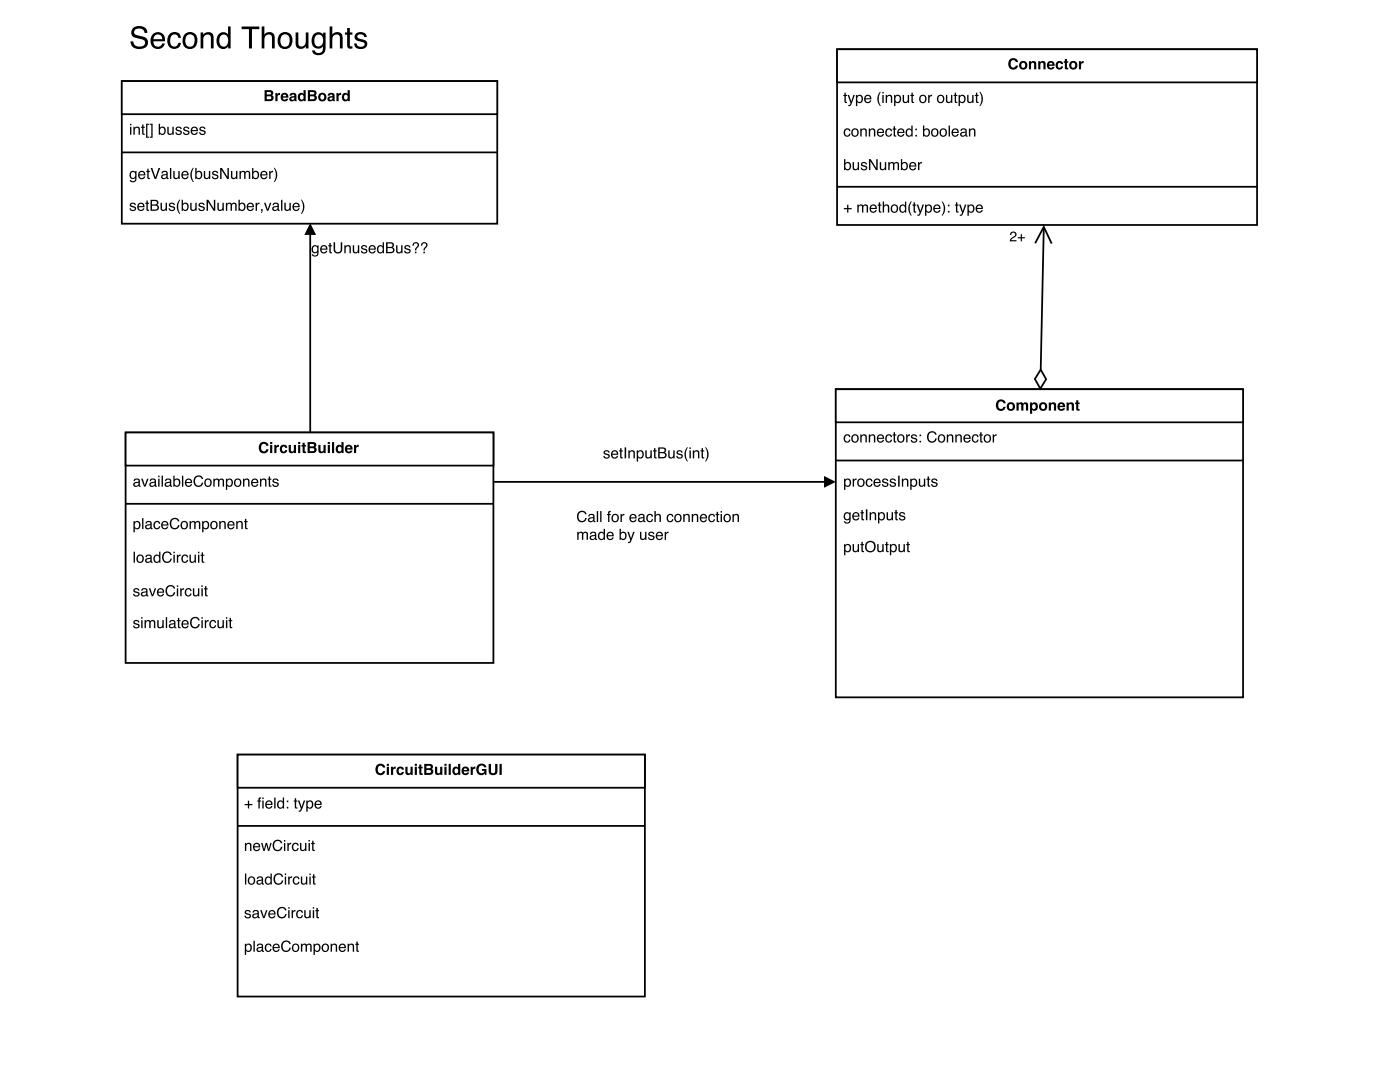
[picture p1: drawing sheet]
<svg xmlns="http://www.w3.org/2000/svg" width="279mm" height="216mm" viewBox="0 0 279 216" stroke-linecap="round" stroke-linejoin="round" font-family="sans-serif">
<path d="M24.3 16.2h74.9v28.4h-74.9z" fill="none" stroke="#000" stroke-width=".35"/>
<path d="M24.3 16.2h74.9v6.6h-74.9z" fill="#fff"/>
<path d="M24.3 16.2h74.9v6.6h-74.9zM24.3 30.4h74.9" fill="none" stroke="#000" stroke-width=".35"/>
<g fill="#000">
<path d="M53.2 18.4v.4h.6a.26 .26 0 0 0 .3-.2 .26 .26 0 0 0-.4-.2zM53.2 19.2v.6h.6a.3 .3 0 0 0 .4-.3 .3 .3 0 0 0-.4-.3zM52.8 18h1.1a.56 .56 0 0 1 .6 .3 .56 .56 0 0 1-.2 .7 .64 .64 0 0 1 .2 .8 .64 .64 0 0 1-.7 .4h-1zM55 18.6h.4v.2l.1-.2 .4-.1v.5a.43 .43 0 0 0-.5 .4v.8h-.4zM56.6 19l-.1 .2h.6l-.2-.3zM56.2 18.7a.79 .79 0 0 1 1-.1 .79 .79 0 0 1 .4 .9h-1.2l.3 .4 .8-.2a.84 .84 0 0 1-1.2 .4 .84 .84 0 0 1-.1-1.4zM58.3 19.5l-.1 .3a.31 .31 0 0 0 .4 .1 .31 .31 0 0 0 .1-.5zM57.9 18.7a.75 .75 0 0 1 1.3 .3v1.2h-.4l-.1-.2a.56 .56 0 0 1-.7 .2 .56 .56 0 0 1-.2-.7 .56 .56 0 0 1 .7-.3l.2-.1a.26 .26 0 0 0-.2-.3 .26 .26 0 0 0-.3 .3h-.4zM59.6 18.8l.5-.3 .5 .3v-.8h.4v2.2h-.4v-.2a.7 .7 0 0 1-1 .1 .7 .7 0 0 1-.2-.9zM60 19a.45 .45 0 0 0-.1 .7 .45 .45 0 0 0 .6 0 .45 .45 0 0 0 .1-.6 .45 .45 0 0 0-.6-.1zM61.9 18.4v.4h.5a.26 .26 0 0 0 .3-.2 .26 .26 0 0 0-.3-.2zM61.9 19.2v.6h.5a.3 .3 0 0 0 .4-.3 .3 .3 0 0 0-.4-.3zM61.4 18h1.1a.56 .56 0 0 1 .6 .3 .56 .56 0 0 1-.2 .7 .64 .64 0 0 1 .3 .8 .64 .64 0 0 1-.8 .4h-1zM64 19a.47 .47 0 0 0-.1 .7 .47 .47 0 0 0 .7 0 .47 .47 0 0 0 .1-.6 .47 .47 0 0 0-.7-.1zM63.5 19.4a.86 .86 0 0 1 1.7 0 .86 .86 0 0 1-1.7 0zM65.9 19.5l-.1 .3a.31 .31 0 0 0 .4 .1 .31 .31 0 0 0 .1-.5zM65.5 18.7a.75 .75 0 0 1 1.3 .3l.1 1.2h-.5v-.2a.56 .56 0 0 1-.8 .2 .56 .56 0 0 1-.2-.7 .56 .56 0 0 1 .7-.3l.2-.1a.26 .26 0 0 0-.2-.3 .26 .26 0 0 0-.3 .3h-.4zM67.1 18.6h.4v.2l.2-.2 .4-.1v.5a.43 .43 0 0 0-.5 .4v.8h-.5zM68.4 18.8l.5-.3 .5 .3v-.8h.4v2.2h-.4v-.2a.7 .7 0 0 1-1 .1 .7 .7 0 0 1-.2-.9zM68.8 19a.45 .45 0 0 0-.1 .7 .45 .45 0 0 0 .6 0 .45 .45 0 0 0 .1-.6 .45 .45 0 0 0-.6-.1z"/>
<path d="M25.9 25.3h.3v1.6h-.3zM25.9 24.7h.3v.3h-.3zM26.6 25.3h.3v.2a.57 .57 0 0 1 .6-.2 .57 .57 0 0 1 .4 .6v1h-.2v-1a.39 .39 0 0 0-.5-.4 .39 .39 0 0 0-.3 .5v.9h-.3zM28.4 24.8h.2v.5h.3v.2h-.3v1l.3 .2v.2a.38 .38 0 0 1-.5-.3v-1.1h-.2v-.2h.2zM29.2 24.7h.5v.2h-.3v2.4h.3v.2h-.5zM29.9 24.7h.6v2.8h-.6v-.2h.3v-2.4h-.3zM31.7 24.7h.2v.8a.7 .7 0 0 1 1-.1 .7 .7 0 0 1 .2 .9 .63 .63 0 0 1-.5 .6 .63 .63 0 0 1-.7-.2v.2h-.2zM32.1 25.6a.55 .55 0 0 0-.2 .8 .55 .55 0 0 0 .8 .1 .56 .56 0 0 0 .1-.7 .56 .56 0 0 0-.7-.2zM33.4 25.3h.3v1a.41 .41 0 0 0 .5 .4 .41 .41 0 0 0 .2-.6v-.8h.3v1.6h-.3v-.3a.55 .55 0 0 1-.6 .3 .55 .55 0 0 1-.4-.5zM35.2 25.4a.64 .64 0 0 1 1.1 .3h-.3a.34 .34 0 0 0-.3-.2 .34 .34 0 0 0-.4 .3l.1 .1a.76 .76 0 0 1 .9 .7 .69 .69 0 0 1-.8 .4 .69 .69 0 0 1-.5-.6h.2a.39 .39 0 0 0 .4 .3 .39 .39 0 0 0 .4-.3v-.1a.76 .76 0 0 1-.9-.8zM36.7 25.4a.64 .64 0 0 1 1.1 .3h-.3a.34 .34 0 0 0-.3-.2 .34 .34 0 0 0-.3 .3v.1a.76 .76 0 0 1 .9 .7 .69 .69 0 0 1-.7 .4 .69 .69 0 0 1-.6-.6h.3a.39 .39 0 0 0 .4 .3 .39 .39 0 0 0 .3-.3v-.1a.76 .76 0 0 1-.9-.8zM38.3 25.5a.73 .73 0 0 1 .8-.2 .73 .73 0 0 1 .4 .9h-1.2a.45 .45 0 0 0 .4 .5 .45 .45 0 0 0 .5-.3h.3a.78 .78 0 0 1-1.1 .4 .78 .78 0 0 1-.3-1.1zM38.5 25.6l-.2 .4h.9l-.3-.5zM39.9 25.4a.64 .64 0 0 1 1.1 .3h-.3a.34 .34 0 0 0-.3-.2 .34 .34 0 0 0-.3 .3l.1 .1a.76 .76 0 0 1 .8 .7 .69 .69 0 0 1-.7 .4 .69 .69 0 0 1-.6-.6h.3a.39 .39 0 0 0 .4 .3 .39 .39 0 0 0 .4-.3l-.1-.1a.76 .76 0 0 1-.9-.8z"/>
<path d="M26 34.3l.5-.2 .5 .2v-.2h.2v1.5a.7 .7 0 0 1-.5 .8 .7 .7 0 0 1-.8-.5h.3a.46 .46 0 0 0 .6 .2 .46 .46 0 0 0 .2-.6 .69 .69 0 0 1-.9 .1 .69 .69 0 0 1-.2-.9zM26.3 34.4a.56 .56 0 0 0-.2 .8 .56 .56 0 0 0 .7 .2 .56 .56 0 0 0 .2-.8 .56 .56 0 0 0-.7-.2zM27.8 34.3a.73 .73 0 0 1 .9-.1 .73 .73 0 0 1 .3 .8h-1.2a.45 .45 0 0 0 .4 .5 .45 .45 0 0 0 .5-.3h.3a.78 .78 0 0 1-1.1 .5 .78 .78 0 0 1-.3-1.2zM28 34.4l-.2 .4h.9l-.3-.5zM29.4 33.7h.3v.4h.2v.2h-.2v1.1l.2 .1v.2a.38 .38 0 0 1-.5-.3v-1.1h-.2v-.2h.2zM30.1 33.5h.3l.6 1.9 .6-1.9h.4l-.8 2.2h-.3zM32.5 35.1a.38 .38 0 0 0 .4 .4 .38 .38 0 0 0 .2-.6zM32.3 34.3a.71 .71 0 0 1 1.2 .2v1h.1v.2h-.1a.45 .45 0 0 0-.7 0 .49 .49 0 0 1-.7-.3 .49 .49 0 0 1 .5-.6l.6-.1a.36 .36 0 0 0-.3-.4 .36 .36 0 0 0-.4 .3h-.3zM33.9 33.5h.3v2.2h-.3zM34.6 34.1h.3v1.1a.41 .41 0 0 0 .5 .3 .41 .41 0 0 0 .2-.6v-.8h.3v1.6h-.3v-.2a.55 .55 0 0 1-.6 .2 .55 .55 0 0 1-.4-.5zM36.4 34.3a.73 .73 0 0 1 .9-.1 .73 .73 0 0 1 .3 .8h-1.1a.45 .45 0 0 0 .3 .5 .45 .45 0 0 0 .6-.3h.2a.78 .78 0 0 1-1.1 .5 .78 .78 0 0 1-.2-1.2zM36.6 34.4l-.1 .4h.9l-.3-.5zM38.5 33.5h.2a2.66 2.66 0 0 0 0 2.8h-.2a2.24 2.24 0 0 1 0-2.8zM39 33.5h.2v.8a.7 .7 0 0 1 .9-.1 .7 .7 0 0 1 .2 .9 .63 .63 0 0 1-.4 .6 .63 .63 0 0 1-.7-.2v.2h-.2zM39.3 34.4a.55 .55 0 0 0-.1 .8 .55 .55 0 0 0 .8 .1 .56 .56 0 0 0 0-.7 .56 .56 0 0 0-.7-.2zM40.7 34.1h.2v1.1a.41 .41 0 0 0 .6 .3 .41 .41 0 0 0 .2-.6v-.8h.3v1.6h-.3v-.2a.55 .55 0 0 1-.6 .2 .55 .55 0 0 1-.4-.5zM42.5 34.2a.64 .64 0 0 1 1 .4h-.2a.34 .34 0 0 0-.4-.3 .34 .34 0 0 0-.3 .3l.1 .1a.76 .76 0 0 1 .9 .7 .69 .69 0 0 1-.8 .4 .69 .69 0 0 1-.5-.6h.2a.39 .39 0 0 0 .4 .3 .39 .39 0 0 0 .4-.3l-.1-.1a.76 .76 0 0 1-.8-.7zM43.9 33.5h.4l1.1 1.8v-1.8h.3v2.2h-.4l-1.1-1.8v1.8h-.3zM46.1 34.1h.3v1.1a.41 .41 0 0 0 .5 .3 .41 .41 0 0 0 .2-.6v-.8h.3v1.6h-.3v-.2a.55 .55 0 0 1-.6 .2 .55 .55 0 0 1-.4-.5zM47.8 34.1h.3v.2a.52 .52 0 0 1 .9 0 .53 .53 0 0 1 .6-.2 .53 .53 0 0 1 .3 .5v1.1h-.2l-.1-1.2-.2-.2-.4 .3v1.1h-.3v-1a.36 .36 0 0 0-.4-.4 .36 .36 0 0 0-.2 .6v.8h-.3zM50.3 33.5h.3v.8a.7 .7 0 0 1 .9-.1 .7 .7 0 0 1 .2 .9 .63 .63 0 0 1-.4 .6 .63 .63 0 0 1-.7-.2v.2h-.3zM50.7 34.4a.55 .55 0 0 0-.1 .8 .55 .55 0 0 0 .7 .1 .56 .56 0 0 0 .1-.7 .56 .56 0 0 0-.7-.2zM52.1 34.3a.73 .73 0 0 1 .9-.1 .73 .73 0 0 1 .4 .8h-1.2a.45 .45 0 0 0 .4 .5 .45 .45 0 0 0 .5-.3h.3a.78 .78 0 0 1-1.1 .5 .78 .78 0 0 1-.3-1.2zM52.4 34.4l-.2 .4h.9l-.3-.5zM53.7 34.1h.3v.3l.3-.3h.2v.3a.43 .43 0 0 0-.5 .4v.9h-.3zM54.6 33.5h.2l.3 .5a2.2 2.2 0 0 1-.3 2.3h-.2a2.66 2.66 0 0 0 0-2.8z"/>
<path d="M26.1 40.6a.64 .64 0 0 1 1 .3h-.2a.34 .34 0 0 0-.4-.3 .34 .34 0 0 0-.3 .3l.1 .1a.76 .76 0 0 1 .8 .8 .69 .69 0 0 1-.7 .3 .69 .69 0 0 1-.5-.5h.2a.39 .39 0 0 0 .4 .3 .39 .39 0 0 0 .4-.4h-.1a.76 .76 0 0 1-.9-.8zM27.6 40.7a.73 .73 0 0 1 .9-.2 .73 .73 0 0 1 .3 .8h-1.1a.45 .45 0 0 0 .3 .6 .45 .45 0 0 0 .6-.3h.2a.78 .78 0 0 1-1.1 .4 .78 .78 0 0 1-.2-1.2zM27.8 40.8l-.1 .3h.9l-.3-.4zM29.2 40h.3v.5h.2v.2h-.2v1l.2 .1v.3a.38 .38 0 0 1-.5-.4v-1h-.2v-.2h.2zM30.3 40.1v.7h.6a.35 .35 0 0 0 .4-.4 .35 .35 0 0 0-.4-.3zM30.3 41v.8h.7a.4 .4 0 0 0 .4-.4 .4 .4 0 0 0-.5-.4zM30 39.9h1a.54 .54 0 0 1 .6 .3 .54 .54 0 0 1-.3 .7 .62 .62 0 0 1 .4 .7 .62 .62 0 0 1-.7 .5h-1zM32 40.5h.3v1a.41 .41 0 0 0 .6 .3 .41 .41 0 0 0 .2-.6v-.7h.2v1.6h-.2v-.3a.55 .55 0 0 1-.7 .3 .55 .55 0 0 1-.4-.6zM33.8 40.6a.64 .64 0 0 1 1.1 .3h-.2a.34 .34 0 0 0-.4-.3 .34 .34 0 0 0-.3 .3l.1 .1a.76 .76 0 0 1 .8 .8 .69 .69 0 0 1-.7 .3 .69 .69 0 0 1-.6-.5h.3a.39 .39 0 0 0 .4 .3 .39 .39 0 0 0 .4-.4h-.1a.76 .76 0 0 1-.9-.8zM35.8 39.8h.2a2.66 2.66 0 0 0 0 2.9h-.2a2.24 2.24 0 0 1 0-2.9zM36.3 39.9h.2v.8a.7 .7 0 0 1 .9-.1 .7 .7 0 0 1 .2 .9 .63 .63 0 0 1-.4 .6 .63 .63 0 0 1-.7-.3v.3h-.2zM36.6 40.8a.55 .55 0 0 0-.1 .8 .55 .55 0 0 0 .8 .1 .56 .56 0 0 0 0-.7 .56 .56 0 0 0-.7-.2zM38 40.5h.2v1a.41 .41 0 0 0 .6 .3 .41 .41 0 0 0 .2-.6v-.7h.2v1.6h-.2v-.3a.55 .55 0 0 1-.6 .3 .55 .55 0 0 1-.4-.6zM39.8 40.6a.64 .64 0 0 1 1 .3h-.2a.34 .34 0 0 0-.4-.3 .34 .34 0 0 0-.3 .3l.1 .1a.76 .76 0 0 1 .8 .8 .69 .69 0 0 1-.7 .3 .69 .69 0 0 1-.5-.5h.2a.39 .39 0 0 0 .4 .3 .39 .39 0 0 0 .4-.4h-.1a.76 .76 0 0 1-.8-.8zM41.2 39.9h.4l1.1 1.7v-1.7h.3v2.2h-.4l-1.1-1.8v1.8h-.3zM43.4 40.5h.3v1a.41 .41 0 0 0 .5 .3 .41 .41 0 0 0 .2-.6v-.7h.3v1.6h-.3v-.3a.55 .55 0 0 1-.6 .3 .55 .55 0 0 1-.4-.6zM45.1 40.5h.2v.2a.52 .52 0 0 1 .9 0 .53 .53 0 0 1 .7-.3 .53 .53 0 0 1 .3 .6v1.1h-.3v-1.3l-.2-.1-.4 .2v1.2h-.3v-1.1a.36 .36 0 0 0-.4-.3 .36 .36 0 0 0-.2 .5v.9h-.3zM47.6 39.9h.3v.8a.7 .7 0 0 1 .9-.1 .7 .7 0 0 1 .2 .9 .63 .63 0 0 1-.4 .6 .63 .63 0 0 1-.8-.3v.3h-.2zM48 40.8a.55 .55 0 0 0-.1 .8 .55 .55 0 0 0 .7 .1 .56 .56 0 0 0 .1-.7 .56 .56 0 0 0-.7-.2zM49.4 40.7a.73 .73 0 0 1 .9-.2 .73 .73 0 0 1 .4 .8h-1.2a.45 .45 0 0 0 .4 .6 .45 .45 0 0 0 .5-.3h.3a.78 .78 0 0 1-1.2 .4 .78 .78 0 0 1-.2-1.2zM49.7 40.8l-.2 .3h.9l-.3-.4zM51 40.5h.3v.2l.3-.2 .2-.1v.3a.43 .43 0 0 0-.5 .4v1h-.3zM52.1 41.7h.3l-.1 .6-.2 .2 .1-.4h-.1zM52.7 40.5h.3l.4 1.3 .5-1.3h.3l-.6 1.6h-.3zM54.6 41.5a.38 .38 0 0 0 .5 .3 .38 .38 0 0 0 .2-.5zM54.5 40.6a.71 .71 0 0 1 1.1 .3v.9l.2 .1v.2h-.1a.45 .45 0 0 0-.7 0 .49 .49 0 0 1-.7-.4 .49 .49 0 0 1 .5-.6l.6-.1a.36 .36 0 0 0-.4-.4 .36 .36 0 0 0-.4 .3h-.2zM56.1 39.9h.3v2.2h-.3zM56.8 40.5h.2v1a.41 .41 0 0 0 .6 .3 .41 .41 0 0 0 .2-.6v-.7h.2v1.6h-.2v-.3a.55 .55 0 0 1-.6 .3 .55 .55 0 0 1-.4-.6zM58.6 40.7a.73 .73 0 0 1 .9-.2 .73 .73 0 0 1 .3 .8h-1.1a.45 .45 0 0 0 .3 .6 .45 .45 0 0 0 .5-.3h.3a.78 .78 0 0 1-1.1 .4 .78 .78 0 0 1-.2-1.2zM58.8 40.8l-.1 .3h.8l-.2-.4zM60.1 39.8h.1l.4 .6a2.2 2.2 0 0 1-.4 2.3h-.1a2.66 2.66 0 0 0 0-2.9z"/>
</g>
<path d="M166.8 77.6h81.3v61.5h-81.3z" fill="#fff"/>
<path d="M166.8 77.6h81.3v61.5h-81.3z" fill="none" stroke="#000" stroke-width=".35"/>
<path d="M166.8 77.6h81.3v6.7h-81.3z" fill="#fff"/>
<path d="M166.8 77.6h81.3v6.7h-81.3zM166.8 91.9h81.3" fill="none" stroke="#000" stroke-width=".35"/>
<g fill="#000">
<path d="M199.1 80a.97 .97 0 0 1 1.6 .5h-.5a.55 .55 0 0 0-.7-.4 .55 .55 0 0 0-.3 .7 .54 .54 0 0 0 .4 .7 .54 .54 0 0 0 .6-.3h.5a1.02 1.02 0 0 1-1.4 .7 1.02 1.02 0 0 1-.5-1.4zM201.5 80.7a.47 .47 0 0 0-.1 .7 .47 .47 0 0 0 .6 .1 .47 .47 0 0 0 .1-.7 .47 .47 0 0 0-.6-.1zM200.9 81.1a.86 .86 0 0 1 1.7 0 .86 .86 0 0 1-1.7 0zM202.9 80.3h.4v.2a.51 .51 0 0 1 .9 0 .54 .54 0 0 1 .6-.2 .54 .54 0 0 1 .4 .6v1h-.4v-1a.26 .26 0 0 0-.3-.3 .26 .26 0 0 0-.3 .3v1h-.4v-1a.27 .27 0 0 0-.2-.3 .27 .27 0 0 0-.3 .3v1h-.4zM206.1 80.7a.46 .46 0 0 0-.2 .6 .46 .46 0 0 0 .7 .2v-.7zM205.6 80.3h.4v.2a.7 .7 0 0 1 .9-.1 .7 .7 0 0 1 .2 .9 .63 .63 0 0 1-.4 .6 .63 .63 0 0 1-.7-.2v.9h-.4zM207.9 80.7a.47 .47 0 0 0-.1 .7 .47 .47 0 0 0 .7 .1 .47 .47 0 0 0 0-.7 .47 .47 0 0 0-.6-.1zM207.3 81.1a.9 .9 0 0 1 1.8 0 .9 .9 0 0 1-1.8 0zM209.3 80.3h.4v.2a.57 .57 0 0 1 .7-.2 .57 .57 0 0 1 .4 .5v1.1h-.5v-1.1l-.2-.2-.4 .3v1h-.4zM211.6 80.7l-.1 .2h.6l-.2-.3zM211.2 80.5a.79 .79 0 0 1 1-.2 .79 .79 0 0 1 .4 .9h-1.1l.2 .4 .9-.2a.84 .84 0 0 1-1.3 .4 .84 .84 0 0 1-.1-1.3zM212.9 80.3h.4v.2a.57 .57 0 0 1 .6-.2 .57 .57 0 0 1 .4 .5v1.1h-.4v-1.1l-.3-.2-.3 .3v1h-.4zM214.8 79.9h.4v.4h.3v.3h-.3v.9l.3 .1v.3h-.6l-.1-.2v-1.1h-.2v-.3h.2z"/>
<path d="M168.9 95.8a.56 .56 0 0 0-.2 .8 .56 .56 0 0 0 .8 .1 .56 .56 0 0 0 .1-.7 .56 .56 0 0 0-.7-.2zM168.5 95.5h.2v.2a.7 .7 0 0 1 1-.1 .7 .7 0 0 1 .1 1 .62 .62 0 0 1-.4 .5 .62 .62 0 0 1-.7-.2v.8h-.2zM170.2 95.5h.2v.3l.3-.3h.2v.2a.43 .43 0 0 0-.5 .5v.9h-.2zM171.5 95.9a.56 .56 0 0 0-.1 .7 .56 .56 0 0 0 .8 .1 .55 .55 0 0 0 0-.8 .55 .55 0 0 0-.7 0zM171.3 95.7a.78 .78 0 0 1 1.1 .1 .78 .78 0 0 1-.1 1.1 .78 .78 0 0 1-1.1-.1l-.1-.7zM173 95.7a.65 .65 0 0 1 .7-.2 .65 .65 0 0 1 .4 .5h-.2a.44 .44 0 0 0-.6-.3 .44 .44 0 0 0-.3 .6 .42 .42 0 0 0 .4 .6 .42 .42 0 0 0 .5-.4h.2a.72 .72 0 0 1-.9 .6 .72 .72 0 0 1-.4-1zM174.5 95.7a.73 .73 0 0 1 .9-.2 .73 .73 0 0 1 .4 .9h-1.2a.45 .45 0 0 0 .3 .5 .45 .45 0 0 0 .6-.3h.2a.78 .78 0 0 1-1.1 .5 .78 .78 0 0 1-.2-1.2zM174.7 95.8l-.1 .4h.9l-.3-.5zM176.2 95.6a.64 .64 0 0 1 1.1 .3h-.3a.34 .34 0 0 0-.3-.2 .34 .34 0 0 0-.4 .3l.1 .1a.76 .76 0 0 1 .9 .7 .69 .69 0 0 1-.8 .4 .69 .69 0 0 1-.5-.6h.3a.39 .39 0 0 0 .3 .3 .39 .39 0 0 0 .4-.3v-.1a.76 .76 0 0 1-.9-.7zM177.7 95.6a.64 .64 0 0 1 1.1 .3h-.3a.34 .34 0 0 0-.3-.2 .34 .34 0 0 0-.3 .3v.1a.76 .76 0 0 1 .9 .7 .69 .69 0 0 1-.7 .4 .69 .69 0 0 1-.6-.6h.3a.39 .39 0 0 0 .4 .3 .39 .39 0 0 0 .3-.3v-.1a.76 .76 0 0 1-.9-.7zM179.2 94.9h.3v2.2h-.3zM180 95.5h.2v.2a.57 .57 0 0 1 .7-.2 .57 .57 0 0 1 .4 .6v1h-.3v-1a.39 .39 0 0 0-.5-.4 .39 .39 0 0 0-.2 .5v.9h-.3zM182.1 95.8a.56 .56 0 0 0-.2 .8 .56 .56 0 0 0 .8 .1 .56 .56 0 0 0 .1-.7 .56 .56 0 0 0-.7-.2zM181.7 95.5h.2v.2a.7 .7 0 0 1 1-.1 .7 .7 0 0 1 .1 1 .62 .62 0 0 1-.4 .5 .62 .62 0 0 1-.7-.2v.8h-.2zM183.4 95.5h.2v1a.41 .41 0 0 0 .6 .4 .41 .41 0 0 0 .2-.6v-.8h.3v1.6h-.3v-.3a.55 .55 0 0 1-.6 .3 .55 .55 0 0 1-.4-.5zM185.1 95h.3v.5h.2v.2h-.2v1l.2 .2v.2a.38 .38 0 0 1-.5-.3v-1.1h-.2v-.2h.2zM186 95.6a.64 .64 0 0 1 1.1 .3h-.3a.34 .34 0 0 0-.3-.2 .34 .34 0 0 0-.3 .3v.1a.76 .76 0 0 1 .9 .7 .69 .69 0 0 1-.7 .4 .69 .69 0 0 1-.6-.6h.3a.39 .39 0 0 0 .4 .3 .39 .39 0 0 0 .3-.3v-.1a.76 .76 0 0 1-.9-.7z"/>
<path d="M168.6 86.9a.65 .65 0 0 1 .7-.3 .65 .65 0 0 1 .4 .6h-.2a.44 .44 0 0 0-.6-.3 .44 .44 0 0 0-.3 .6 .42 .42 0 0 0 .4 .6 .42 .42 0 0 0 .5-.4h.2a.72 .72 0 0 1-.9 .6 .72 .72 0 0 1-.4-1zM170.3 87a.56 .56 0 0 0-.1 .8 .56 .56 0 0 0 .8 .1 .55 .55 0 0 0 .1-.8 .55 .55 0 0 0-.8-.1zM170.1 86.9a.78 .78 0 0 1 1.1 .1 .78 .78 0 0 1-.1 1.1 .78 .78 0 0 1-1.1-.2l-.1-.6zM171.7 86.7h.2v.2a.57 .57 0 0 1 .7-.2 .57 .57 0 0 1 .4 .5v1.1h-.3v-1a.39 .39 0 0 0-.5-.4 .39 .39 0 0 0-.2 .5v.9h-.3zM173.4 86.7h.2v.2a.57 .57 0 0 1 .7-.2 .57 .57 0 0 1 .4 .5v1.1h-.3v-1a.39 .39 0 0 0-.5-.4 .39 .39 0 0 0-.2 .5v.9h-.3zM175.2 86.9a.73 .73 0 0 1 .9-.2 .73 .73 0 0 1 .3 .9h-1.1a.45 .45 0 0 0 .3 .5 .45 .45 0 0 0 .6-.3h.2a.78 .78 0 0 1-1.1 .4 .78 .78 0 0 1-.2-1.1zM175.4 87l-.1 .3h.9l-.3-.4zM176.9 86.9a.65 .65 0 0 1 .7-.3 .65 .65 0 0 1 .4 .6h-.2a.44 .44 0 0 0-.6-.3 .44 .44 0 0 0-.2 .6 .42 .42 0 0 0 .3 .6 .42 .42 0 0 0 .5-.4h.2a.72 .72 0 0 1-.9 .6 .72 .72 0 0 1-.4-1zM178.4 86.2h.2v.5h.3v.2h-.3v1l.3 .2v.2a.38 .38 0 0 1-.5-.4v-1h-.3v-.2h.3zM179.4 87a.56 .56 0 0 0 0 .8 .56 .56 0 0 0 .7 .1 .55 .55 0 0 0 .1-.8 .55 .55 0 0 0-.8-.1zM179.2 86.9a.78 .78 0 0 1 1.1 .1 .78 .78 0 0 1-.1 1.1 .78 .78 0 0 1-1.1-.2v-.6zM180.8 86.7h.3v.2l.3-.2 .2-.1v.3a.43 .43 0 0 0-.5 .4v1h-.3zM182 86.8a.64 .64 0 0 1 1 .3h-.2a.34 .34 0 0 0-.4-.2 .34 .34 0 0 0-.3 .3h.1a.76 .76 0 0 1 .8 .8 .69 .69 0 0 1-.7 .3 .69 .69 0 0 1-.5-.5h.2a.39 .39 0 0 0 .4 .3 .39 .39 0 0 0 .4-.4h-.1a.76 .76 0 0 1-.9-.8zM183.5 86.7h.3v.3h-.3zM183.5 87.9h.3v.4h-.3zM185.3 86.4a.95 .95 0 0 1 .9-.4 .95 .95 0 0 1 .7 .7h-.3a.7 .7 0 0 0-.9-.4 .7 .7 0 0 0-.4 .9 .69 .69 0 0 0 .5 .8 .69 .69 0 0 0 .9-.5h.2a1.02 1.02 0 0 1-1.3 .8 1.02 1.02 0 0 1-.6-1.5zM187.5 87a.56 .56 0 0 0 0 .8 .56 .56 0 0 0 .8 .1 .55 .55 0 0 0 0-.8 .55 .55 0 0 0-.8-.1zM187.4 86.9a.78 .78 0 0 1 1.1 .1 .78 .78 0 0 1-.2 1.1 .78 .78 0 0 1-1.1-.2v-.6zM189 86.7h.2v.2a.57 .57 0 0 1 .7-.2 .57 .57 0 0 1 .4 .5v1.1h-.3v-1a.39 .39 0 0 0-.5-.4 .39 .39 0 0 0-.3 .5v.9h-.2zM190.7 86.7h.2v.2a.57 .57 0 0 1 .7-.2 .57 .57 0 0 1 .4 .5v1.1h-.3v-1a.39 .39 0 0 0-.5-.4 .39 .39 0 0 0-.3 .5v.9h-.2zM192.5 86.9a.73 .73 0 0 1 .9-.2 .73 .73 0 0 1 .3 .9h-1.2a.45 .45 0 0 0 .4 .5 .45 .45 0 0 0 .5-.3h.3a.78 .78 0 0 1-1.1 .4 .78 .78 0 0 1-.2-1.1zM192.7 87l-.1 .3h.8l-.2-.4zM194.1 86.9a.65 .65 0 0 1 .7-.3 .65 .65 0 0 1 .5 .6h-.3a.44 .44 0 0 0-.5-.3 .44 .44 0 0 0-.3 .6 .42 .42 0 0 0 .3 .6 .42 .42 0 0 0 .5-.4h.3a.72 .72 0 0 1-.9 .6 .72 .72 0 0 1-.4-1zM195.6 86.2h.3v.5h.2v.2h-.2v1l.2 .2v.2a.38 .38 0 0 1-.5-.4v-1h-.2v-.2h.2zM196.7 87a.56 .56 0 0 0-.1 .8 .56 .56 0 0 0 .8 .1 .55 .55 0 0 0 .1-.8 .55 .55 0 0 0-.8-.1zM196.5 86.9a.78 .78 0 0 1 1.1 .1 .78 .78 0 0 1-.1 1.1 .78 .78 0 0 1-1.1-.2l-.1-.6zM198.1 86.7h.3v.2l.3-.2 .2-.1v.3a.43 .43 0 0 0-.5 .4v1h-.3z"/>
<path d="M168.6 102.4l.4-.2 .5 .2v-.2h.3v1.5a.7 .7 0 0 1-.6 .7 .7 .7 0 0 1-.8-.4h.3a.46 .46 0 0 0 .6 .2 .46 .46 0 0 0 .2-.6 .69 .69 0 0 1-.9 .1 .69 .69 0 0 1-.2-.9zM168.8 102.5a.56 .56 0 0 0-.1 .7 .56 .56 0 0 0 .7 .3 .56 .56 0 0 0 .1-.8 .56 .56 0 0 0-.7-.2zM170.3 102.4a.73 .73 0 0 1 .9-.2 .73 .73 0 0 1 .3 .9h-1.1a.45 .45 0 0 0 .3 .5 .45 .45 0 0 0 .5-.3h.3a.78 .78 0 0 1-1.1 .5 .78 .78 0 0 1-.2-1.2zM170.5 102.5l-.1 .4h.9l-.3-.5zM171.9 101.7h.3v.5h.2v.2h-.2v1.1l.2 .1v.2a.38 .38 0 0 1-.5-.3v-1.1h-.2v-.2h.2zM172.8 101.6h.3v2.2h-.3zM173.6 102.2h.2v.2a.57 .57 0 0 1 .7-.2 .57 .57 0 0 1 .4 .6v1h-.3v-1a.39 .39 0 0 0-.5-.4 .39 .39 0 0 0-.3 .6v.8h-.2zM175.6 102.5a.56 .56 0 0 0-.1 .8 .56 .56 0 0 0 .7 .2 .56 .56 0 0 0 .1-.8 .56 .56 0 0 0-.7-.2zM175.2 102.2h.3v.2a.7 .7 0 0 1 .9-.1 .7 .7 0 0 1 .2 1 .62 .62 0 0 1-.4 .5 .62 .62 0 0 1-.7-.2v.8h-.3zM176.9 102.2h.3v1.1a.41 .41 0 0 0 .6 .3 .41 .41 0 0 0 .1-.6v-.8h.3v1.6h-.2v-.2a.55 .55 0 0 1-.7 .2 .55 .55 0 0 1-.4-.5zM178.7 101.7h.3v.5h.2v.2h-.2v1.1l.2 .1v.2a.38 .38 0 0 1-.5-.3v-1.1h-.2v-.2h.2zM179.6 102.3a.64 .64 0 0 1 1 .4h-.2a.34 .34 0 0 0-.4-.3 .34 .34 0 0 0-.3 .3l.1 .1a.76 .76 0 0 1 .9 .7 .69 .69 0 0 1-.8 .4 .69 .69 0 0 1-.5-.6h.2a.39 .39 0 0 0 .4 .3 .39 .39 0 0 0 .4-.3l-.1-.1a.76 .76 0 0 1-.8-.7z"/>
<path d="M168.9 108.9a.56 .56 0 0 0-.2 .7 .56 .56 0 0 0 .8 .2 .56 .56 0 0 0 .1-.7 .56 .56 0 0 0-.7-.2zM168.5 108.6h.2v.2a.7 .7 0 0 1 1-.1 .7 .7 0 0 1 .1 .9 .62 .62 0 0 1-.4 .6 .62 .62 0 0 1-.7-.2v.8h-.2zM170.2 108.5h.2v1.1a.41 .41 0 0 0 .6 .3 .41 .41 0 0 0 .2-.6v-.8h.2v1.6h-.2v-.2a.55 .55 0 0 1-.6 .3 .55 .55 0 0 1-.4-.6zM171.9 108.1h.3v.4h.2v.3h-.2v1l.2 .1v.2a.38 .38 0 0 1-.5-.3v-1h-.2v-.3h.2zM173 108.1a1.1 1.1 0 0 1 1.6 .3 1.1 1.1 0 0 1-.3 1.5 1.1 1.1 0 0 1-1.6-.3v-.8zM173.1 108.4a.88 .88 0 0 0-.1 1.1 .88 .88 0 0 0 1.1 .3 .87 .87 0 0 0 .3-1.2 .87 .87 0 0 0-1.3-.2zM175.1 108.5h.2v1.1a.41 .41 0 0 0 .6 .3 .41 .41 0 0 0 .2-.6v-.8h.3v1.6h-.3v-.2a.55 .55 0 0 1-.6 .3 .55 .55 0 0 1-.4-.6zM176.8 108.1h.3v.4h.2v.3h-.2v1l.2 .1v.2a.38 .38 0 0 1-.5-.3v-1h-.2v-.3h.2zM178 108.9a.56 .56 0 0 0-.2 .7 .56 .56 0 0 0 .8 .2 .56 .56 0 0 0 .1-.7 .56 .56 0 0 0-.7-.2zM177.6 108.6h.3v.2a.7 .7 0 0 1 .9-.1 .7 .7 0 0 1 .2 .9 .62 .62 0 0 1-.5 .6 .62 .62 0 0 1-.6-.2v.8h-.3zM179.3 108.5h.3v1.1a.41 .41 0 0 0 .5 .3 .41 .41 0 0 0 .2-.6v-.8h.3v1.6h-.3v-.2a.55 .55 0 0 1-.6 .3 .55 .55 0 0 1-.4-.6zM181.1 108.1h.2v.4h.3v.3h-.3v1l.3 .1v.2a.38 .38 0 0 1-.5-.3v-1h-.3v-.3h.3z"/>
</g>
<path d="M25.1 86.3h73.4v46h-73.4z" fill="#fff"/>
<path d="M25.1 86.3h73.4v46h-73.4z" fill="none" stroke="#000" stroke-width=".35"/>
<path d="M25.1 86.3h73.4v6.6h-73.4z" fill="#fff"/>
<path d="M61.9 44.9l.9 1.8h-1.8zM61.9 46.7v39.6M25.1 86.3h73.4v6.6h-73.4zM98.6 96.1h66M164.6 95.2l1.8 .9-1.8 .9zM25.1 100.5h73.4" fill="none" stroke="#000" stroke-width=".35"/>
<g fill="#000">
<path d="M61.9 44.9l.9 1.8h-1.8zM164.6 95.2l1.8 .9-1.8 .9z"/>
<path d="M62.4 49.1l.4-.2 .5 .2v-.2h.3v1.5a.7 .7 0 0 1-.5 .8 .7 .7 0 0 1-.9-.5h.3a.46 .46 0 0 0 .6 .2 .46 .46 0 0 0 .2-.6 .69 .69 0 0 1-.9 .1 .69 .69 0 0 1-.2-.9zM62.6 49.2a.56 .56 0 0 0-.1 .8 .56 .56 0 0 0 .7 .2 .56 .56 0 0 0 .1-.7 .56 .56 0 0 0-.7-.3zM64.1 49.1a.73 .73 0 0 1 .9-.1 .73 .73 0 0 1 .3 .8h-1.1a.45 .45 0 0 0 .3 .5 .45 .45 0 0 0 .6-.3h.2a.78 .78 0 0 1-1.1 .5 .78 .78 0 0 1-.2-1.2zM64.3 49.3l-.1 .3h.9l-.3-.5zM65.7 48.5h.3v.4h.3v.2h-.3v1.1l.3 .1v.2a.38 .38 0 0 1-.6-.3v-1.1h-.2v-.2h.2zM66.6 48.3h.3v1.4a.56 .56 0 0 0 .5 .6 .56 .56 0 0 0 .6-.6v-1.4h.3v1.3a.87 .87 0 0 1-.9 1 .87 .87 0 0 1-.8-1zM68.7 48.9h.3v.3a.57 .57 0 0 1 .6-.3 .57 .57 0 0 1 .4 .6v1h-.3v-1a.39 .39 0 0 0-.4-.3 .39 .39 0 0 0-.3 .5v.8h-.3zM70.4 48.9h.3v1.1a.41 .41 0 0 0 .5 .3 .41 .41 0 0 0 .2-.6v-.8h.3v1.6h-.3v-.2a.55 .55 0 0 1-.6 .2 .55 .55 0 0 1-.4-.5zM72.2 49a.64 .64 0 0 1 1.1 .4h-.3a.34 .34 0 0 0-.3-.3 .34 .34 0 0 0-.3 .3v.1a.76 .76 0 0 1 .9 .8 .69 .69 0 0 1-.7 .3 .69 .69 0 0 1-.6-.6h.3a.39 .39 0 0 0 .4 .4 .39 .39 0 0 0 .3-.4v-.1a.76 .76 0 0 1-.9-.7zM73.8 49.1a.73 .73 0 0 1 .8-.1 .73 .73 0 0 1 .4 .8h-1.2a.45 .45 0 0 0 .4 .5 .45 .45 0 0 0 .5-.3h.3a.78 .78 0 0 1-1.1 .5 .78 .78 0 0 1-.3-1.2zM74 49.3l-.2 .3h.9l-.3-.5zM75.6 49.3a.55 .55 0 0 0-.1 .7 .55 .55 0 0 0 .8 .2 .55 .55 0 0 0 .1-.8 .55 .55 0 0 0-.8-.1zM75.5 49l.6-.1 .3 .2v-.8h.2v2.2h-.2v-.2a.73 .73 0 0 1-1 .1 .73 .73 0 0 1-.1-1.1zM77.3 48.6v.7h.6a.35 .35 0 0 0 .4-.4 .35 .35 0 0 0-.4-.3zM77.3 49.5v.8h.7a.4 .4 0 0 0 .4-.5 .4 .4 0 0 0-.5-.3zM77 48.3h1a.54 .54 0 0 1 .6 .4 .54 .54 0 0 1-.3 .6 .62 .62 0 0 1 .4 .8 .62 .62 0 0 1-.7 .4h-1zM79 48.9h.3v1.1a.41 .41 0 0 0 .6 .3 .41 .41 0 0 0 .2-.6v-.8h.2v1.6h-.2v-.2a.55 .55 0 0 1-.6 .2 .55 .55 0 0 1-.5-.5zM80.9 49a.64 .64 0 0 1 1 .4h-.2a.34 .34 0 0 0-.4-.3 .34 .34 0 0 0-.3 .3l.1 .1a.76 .76 0 0 1 .8 .8 .69 .69 0 0 1-.7 .3 .69 .69 0 0 1-.6-.6h.3a.39 .39 0 0 0 .4 .4 .39 .39 0 0 0 .4-.4l-.1-.1a.76 .76 0 0 1-.9-.7zM82.8 50.2h.3v.3h-.3zM82.5 48.5a.66 .66 0 0 1 1 .1 .66 .66 0 0 1-.3 1l-.1 .4h-.3l.1-.5a.46 .46 0 0 0 .4-.6 .46 .46 0 0 0-.5-.3l-.2 .4h-.3zM84.5 50.2h.3v.3h-.3zM84.2 48.5a.66 .66 0 0 1 1 .1 .66 .66 0 0 1-.3 1l-.1 .4h-.3l.1-.5a.46 .46 0 0 0 .4-.6 .46 .46 0 0 0-.5-.3l-.2 .4h-.3z"/>
<path d="M26.9 96.5a.38 .38 0 0 0 .5 .4 .38 .38 0 0 0 .2-.6zM26.8 95.7a.71 .71 0 0 1 1.1 .2v.9l.2 .1v.2h-.1a.45 .45 0 0 0-.7 0 .49 .49 0 0 1-.7-.3 .49 .49 0 0 1 .5-.6l.5-.2a.36 .36 0 0 0-.3-.3 .36 .36 0 0 0-.4 .3h-.2zM28.2 95.5h.3l.4 1.3 .5-1.3h.2l-.6 1.6h-.2zM30.1 96.5a.38 .38 0 0 0 .5 .4 .38 .38 0 0 0 .2-.6zM30 95.7a.71 .71 0 0 1 1.1 .2v.9l.2 .1v.2h-.1a.45 .45 0 0 0-.7 0 .49 .49 0 0 1-.7-.3 .49 .49 0 0 1 .5-.6l.6-.2a.36 .36 0 0 0-.4-.3 .36 .36 0 0 0-.4 .3h-.2zM31.6 95.5h.2v1.6h-.2zM31.6 94.9h.2v.3h-.2zM32.3 94.9h.2v2.2h-.2zM33.2 96.5a.38 .38 0 0 0 .5 .4 .38 .38 0 0 0 .1-.6zM33 95.7a.71 .71 0 0 1 1.2 .2v.9l.2 .1v.2h-.2a.45 .45 0 0 0-.7 0 .49 .49 0 0 1-.7-.3 .49 .49 0 0 1 .5-.6l.6-.2a.36 .36 0 0 0-.3-.3 .36 .36 0 0 0-.4 .3h-.3zM34.6 94.9h.3v.8a.7 .7 0 0 1 .9-.1 .7 .7 0 0 1 .2 .9 .63 .63 0 0 1-.5 .6 .63 .63 0 0 1-.7-.2v.2h-.2zM35 95.8a.55 .55 0 0 0-.1 .8 .55 .55 0 0 0 .7 .1 .56 .56 0 0 0 .1-.7 .56 .56 0 0 0-.7-.2zM36.3 94.9h.3v2.2h-.3zM37.1 95.7a.73 .73 0 0 1 .9-.2 .73 .73 0 0 1 .3 .9h-1.1a.45 .45 0 0 0 .3 .5 .45 .45 0 0 0 .6-.3h.2a.78 .78 0 0 1-1.1 .5 .78 .78 0 0 1-.2-1.2zM37.3 95.8l-.1 .4h.9l-.3-.5zM38.9 95.2a.95 .95 0 0 1 .9-.4 .95 .95 0 0 1 .7 .8h-.3a.7 .7 0 0 0-.8-.5 .7 .7 0 0 0-.5 .9 .69 .69 0 0 0 .6 .9 .69 .69 0 0 0 .8-.6h.3a1.02 1.02 0 0 1-1.4 .8 1.02 1.02 0 0 1-.6-1.4zM41.2 95.9a.56 .56 0 0 0-.1 .7 .56 .56 0 0 0 .8 .1 .55 .55 0 0 0 0-.8 .55 .55 0 0 0-.7 0zM41 95.7a.78 .78 0 0 1 1.1 .1 .78 .78 0 0 1-.1 1.1 .78 .78 0 0 1-1.1-.1l-.1-.7zM42.6 95.5h.2v.2a.52 .52 0 0 1 .9 0 .53 .53 0 0 1 .6-.2 .53 .53 0 0 1 .4 .5v1.1h-.3v-1.3l-.2-.1-.4 .2v1.2h-.3v-1.1a.36 .36 0 0 0-.5-.3 .36 .36 0 0 0-.2 .5v.9h-.2zM45.5 95.8a.56 .56 0 0 0-.2 .8 .56 .56 0 0 0 .8 .1 .56 .56 0 0 0 .1-.7 .56 .56 0 0 0-.7-.2zM45.1 95.5h.2v.2a.7 .7 0 0 1 1-.1 .7 .7 0 0 1 .2 1 .62 .62 0 0 1-.5 .5 .62 .62 0 0 1-.6-.2v.8h-.3zM47.1 95.9a.56 .56 0 0 0-.1 .7 .56 .56 0 0 0 .8 .1 .55 .55 0 0 0 .1-.8 .55 .55 0 0 0-.8 0zM46.9 95.7a.78 .78 0 0 1 1.1 .1 .78 .78 0 0 1-.1 1.1 .78 .78 0 0 1-1.1-.1l-.1-.7zM48.5 95.5h.2v.2a.57 .57 0 0 1 .7-.2 .57 .57 0 0 1 .4 .6v1h-.3v-1a.39 .39 0 0 0-.5-.4 .39 .39 0 0 0-.2 .5v.9h-.3zM50.3 95.7a.73 .73 0 0 1 .9-.2 .73 .73 0 0 1 .4 .9h-1.2a.45 .45 0 0 0 .3 .5 .45 .45 0 0 0 .6-.3h.2a.78 .78 0 0 1-1.1 .5 .78 .78 0 0 1-.2-1.2zM50.5 95.8l-.1 .4h.9l-.3-.5zM51.9 95.5h.2v.2a.57 .57 0 0 1 .7-.2 .57 .57 0 0 1 .4 .6v1h-.3v-1a.39 .39 0 0 0-.5-.4 .39 .39 0 0 0-.2 .5v.9h-.3zM53.6 95h.3v.5h.3v.2h-.3v1l.3 .2v.2a.38 .38 0 0 1-.6-.3v-1.1h-.2v-.2h.2zM54.5 95.6a.64 .64 0 0 1 1.1 .3h-.3a.34 .34 0 0 0-.3-.2 .34 .34 0 0 0-.3 .3v.1a.76 .76 0 0 1 .9 .7 .69 .69 0 0 1-.7 .4 .69 .69 0 0 1-.6-.6h.3a.39 .39 0 0 0 .4 .3 .39 .39 0 0 0 .4-.3l-.1-.1a.76 .76 0 0 1-.9-.7z"/>
<path d="M52 88.4a.97 .97 0 0 1 1.6 .5h-.5a.55 .55 0 0 0-.7-.3 .55 .55 0 0 0-.3 .7 .54 .54 0 0 0 .4 .7 .54 .54 0 0 0 .6-.4h.5a1.02 1.02 0 0 1-1.4 .8 1.02 1.02 0 0 1-.5-1.5zM53.9 88.2h.4v.4h-.4zM53.9 88.8h.4v1.6h-.4zM54.7 88.8h.4v.2l.2-.2 .4-.1v.5a.43 .43 0 0 0-.5 .4v.8h-.5zM56 89a.75 .75 0 0 1 .8-.3 .75 .75 0 0 1 .5 .6h-.4a.39 .39 0 0 0-.6-.1 .39 .39 0 0 0 0 .6l.3 .3 .3-.3h.4a.8 .8 0 0 1-1.1 .6 .8 .8 0 0 1-.3-1.3zM57.6 88.8h.4l.1 1.1 .2 .2 .3-.3v-1h.5v1.6h-.4l-.1-.2a.58 .58 0 0 1-.7 .2 .58 .58 0 0 1-.3-.7zM59.5 88.2h.4v.4h-.4zM59.5 88.8h.4v1.6h-.4zM60.4 88.3h.4v.5h.3v.3h-.3v.9l.3 .1v.3h-.5l-.2-.2v-1.1h-.2v-.3h.2zM61.8 88.6v.5h.6a.26 .26 0 0 0 .3-.3 .26 .26 0 0 0-.4-.2zM61.8 89.4v.6h.6a.3 .3 0 0 0 .3-.3 .3 .3 0 0 0-.3-.3zM61.4 88.2h1.1a.56 .56 0 0 1 .6 .3 .56 .56 0 0 1-.2 .7 .64 .64 0 0 1 .2 .8 .64 .64 0 0 1-.7 .4h-1zM63.5 88.8h.5v1.1l.2 .2 .4-.3v-1h.4v1.6h-.4v-.2a.58 .58 0 0 1-.7 .2 .58 .58 0 0 1-.4-.7zM65.4 88.2h.4v.4h-.4zM65.4 88.8h.4v1.6h-.4zM66.3 88.2h.4v2.2h-.4zM67.2 89l.5-.3 .4 .3v-.8h.5v2.2h-.4v-.2a.7 .7 0 0 1-1 .1 .7 .7 0 0 1-.2-.9zM67.5 89.2a.45 .45 0 0 0-.1 .7 .45 .45 0 0 0 .7 0 .45 .45 0 0 0 0-.6 .45 .45 0 0 0-.6-.1zM69.4 89.2l-.1 .2h.6l-.2-.3zM69 88.9a.79 .79 0 0 1 1-.1 .79 .79 0 0 1 .4 .9h-1.1l.2 .4 .8-.2a.84 .84 0 0 1-1.2 .4 .84 .84 0 0 1-.1-1.4zM70.6 88.8h.5v.2l.1-.2 .4-.1v.5a.43 .43 0 0 0-.5 .4v.8h-.5z"/>
<path d="M120.6 89.9a.64 .64 0 0 1 1.1 .4h-.3a.34 .34 0 0 0-.3-.3 .34 .34 0 0 0-.4 .3l.1 .1a.76 .76 0 0 1 .9 .8 .69 .69 0 0 1-.8 .3 .69 .69 0 0 1-.5-.6h.3a.39 .39 0 0 0 .3 .4 .39 .39 0 0 0 .4-.4 .76 .76 0 0 1-.9-.8zM122.1 90a.73 .73 0 0 1 .9-.1 .73 .73 0 0 1 .4 .8h-1.2a.45 .45 0 0 0 .4 .6 .45 .45 0 0 0 .5-.4h.3a.78 .78 0 0 1-1.1 .5 .78 .78 0 0 1-.3-1.2zM122.4 90.2l-.2 .3h.9l-.3-.4zM123.8 89.4h.2v.4h.3v.3h-.3v1l.3 .1v.2a.38 .38 0 0 1-.5-.3v-1h-.2v-.3h.2zM124.7 89.3h.3v2.1h-.3zM125.4 89.8h.3v.3a.57 .57 0 0 1 .6-.3 .57 .57 0 0 1 .4 .6v1h-.3v-1a.39 .39 0 0 0-.4-.3 .39 .39 0 0 0-.3 .5v.8h-.3zM127.5 90.2a.56 .56 0 0 0-.2 .7 .56 .56 0 0 0 .8 .2 .56 .56 0 0 0 .1-.7 .56 .56 0 0 0-.7-.2zM127.1 89.9h.2v.2a.7 .7 0 0 1 1-.1 .7 .7 0 0 1 .2 .9 .62 .62 0 0 1-.5 .6 .62 .62 0 0 1-.7-.2v.8h-.2zM128.8 89.8h.3v1.1a.41 .41 0 0 0 .5 .3 .41 .41 0 0 0 .2-.6v-.8h.3v1.6h-.3v-.2a.55 .55 0 0 1-.6 .3 .55 .55 0 0 1-.4-.6zM130.5 89.4h.3v.4h.3v.3h-.3v1l.3 .1v.2a.38 .38 0 0 1-.6-.3v-1h-.2v-.3h.2zM131.7 89.5v.7h.5a.35 .35 0 0 0 .4-.4 .35 .35 0 0 0-.4-.3zM131.7 90.4v.8h.6a.4 .4 0 0 0 .5-.4 .4 .4 0 0 0-.6-.4zM131.4 89.3h.9a.54 .54 0 0 1 .6 .3 .54 .54 0 0 1-.3 .7 .62 .62 0 0 1 .4 .7 .62 .62 0 0 1-.7 .4h-.9zM133.4 89.8h.2v1.1a.41 .41 0 0 0 .6 .3 .41 .41 0 0 0 .2-.6v-.8h.2v1.6h-.2v-.2a.55 .55 0 0 1-.6 .3 .55 .55 0 0 1-.4-.6zM135.2 89.9a.64 .64 0 0 1 1 .4h-.2a.34 .34 0 0 0-.4-.3 .34 .34 0 0 0-.3 .3l.1 .1a.76 .76 0 0 1 .8 .8 .69 .69 0 0 1-.7 .3 .69 .69 0 0 1-.5-.6h.2a.39 .39 0 0 0 .4 .4 .39 .39 0 0 0 .4-.4h-.1a.76 .76 0 0 1-.9-.8zM137.1 89.2h.2a2.66 2.66 0 0 0 0 2.9h-.2a2.24 2.24 0 0 1 0-2.9zM137.6 89.9h.3v1.5h-.3zM137.6 89.3h.3v.3h-.3zM138.3 89.8h.2v.3a.57 .57 0 0 1 .7-.3 .57 .57 0 0 1 .4 .6v1h-.3v-1a.39 .39 0 0 0-.5-.3 .39 .39 0 0 0-.3 .5v.8h-.2zM140 89.4h.3v.4h.2v.3h-.2v1l.2 .1v.2a.38 .38 0 0 1-.5-.3v-1h-.2v-.3h.2zM140.7 89.2h.2l.3 .6a2.2 2.2 0 0 1-.3 2.3h-.2a2.66 2.66 0 0 0 0-2.9z"/>
<path d="M26.7 110.1h.2v2.2h-.2zM27.6 111a.56 .56 0 0 0 0 .8 .56 .56 0 0 0 .7 .1 .55 .55 0 0 0 .1-.8 .55 .55 0 0 0-.8-.1zM27.4 110.9a.78 .78 0 0 1 1.1 .1 .78 .78 0 0 1-.1 1.1 .78 .78 0 0 1-1.1-.2l-.1-.7zM29.3 111.7a.38 .38 0 0 0 .5 .3 .38 .38 0 0 0 .2-.5zM29.1 110.8a.71 .71 0 0 1 1.2 .3v.9l.2 .1v.2h-.2a.45 .45 0 0 0-.7 0 .49 .49 0 0 1-.6-.4 .49 .49 0 0 1 .5-.6l.5-.1a.36 .36 0 0 0-.3-.4 .36 .36 0 0 0-.4 .3h-.3zM31 111a.55 .55 0 0 0-.1 .8 .55 .55 0 0 0 .8 .1 .55 .55 0 0 0 .1-.7 .55 .55 0 0 0-.8-.2zM30.9 110.7h.6l.3 .2v-.8h.2v2.2h-.2v-.3a.73 .73 0 0 1-1 .1 .73 .73 0 0 1-.1-1zM32.6 110.3a.95 .95 0 0 1 1-.3 .95 .95 0 0 1 .7 .7h-.3a.7 .7 0 0 0-.9-.4 .7 .7 0 0 0-.4 .9 .69 .69 0 0 0 .5 .8 .69 .69 0 0 0 .8-.5h.3a1.02 1.02 0 0 1-1.3 .8 1.02 1.02 0 0 1-.6-1.5zM34.6 110.7h.3v1.6h-.3zM34.6 110.1h.3v.3h-.3zM35.3 110.7h.2v.2l.3-.2 .3-.1v.3a.43 .43 0 0 0-.5 .4v1h-.3zM36.4 110.8a.65 .65 0 0 1 .7-.2 .65 .65 0 0 1 .5 .6h-.3a.44 .44 0 0 0-.6-.3 .44 .44 0 0 0-.2 .6 .42 .42 0 0 0 .3 .6 .42 .42 0 0 0 .5-.4h.3a.72 .72 0 0 1-1 .6 .72 .72 0 0 1-.4-1.1zM37.8 110.7h.3v1a.41 .41 0 0 0 .5 .3 .41 .41 0 0 0 .2-.6v-.7h.3v1.6h-.3v-.3a.55 .55 0 0 1-.6 .3 .55 .55 0 0 1-.4-.6zM39.5 110.7h.3v1.6h-.3zM39.5 110.1h.3v.3h-.3zM40.2 110.2h.3v.5h.3v.2h-.3v1l.3 .1v.3a.38 .38 0 0 1-.6-.4v-1h-.2v-.2h.2z"/>
<path d="M26.8 117.5a.64 .64 0 0 1 1 .3h-.2a.34 .34 0 0 0-.4-.3 .34 .34 0 0 0-.3 .4h.1a.76 .76 0 0 1 .8 .8 .69 .69 0 0 1-.7 .3 .69 .69 0 0 1-.5-.5h.2a.39 .39 0 0 0 .4 .3 .39 .39 0 0 0 .4-.4h-.1a.76 .76 0 0 1-.9-.8zM28.4 118.4a.38 .38 0 0 0 .5 .3 .38 .38 0 0 0 .2-.5zM28.3 117.5a.71 .71 0 0 1 1.1 .3v.9l.2 .1v.2h-.1a.45 .45 0 0 0-.7 0 .49 .49 0 0 1-.7-.4 .49 .49 0 0 1 .5-.6l.6-.1a.36 .36 0 0 0-.4-.4 .36 .36 0 0 0-.4 .3h-.2zM29.7 117.4h.3l.4 1.3 .5-1.3h.3l-.6 1.6h-.3zM31.5 117.6a.73 .73 0 0 1 .9-.2 .73 .73 0 0 1 .4 .8h-1.2a.45 .45 0 0 0 .3 .6 .45 .45 0 0 0 .6-.3h.2a.78 .78 0 0 1-1.1 .4 .78 .78 0 0 1-.2-1.2zM31.7 117.7l-.1 .3h.9l-.3-.4zM33.3 117a.95 .95 0 0 1 .9-.3 .95 .95 0 0 1 .7 .7h-.2a.7 .7 0 0 0-.9-.4 .7 .7 0 0 0-.5 .9 .69 .69 0 0 0 .6 .8 .69 .69 0 0 0 .8-.5h.3a1.02 1.02 0 0 1-1.3 .8 1.02 1.02 0 0 1-.6-1.5zM35.3 117.4h.3v1.6h-.3zM35.3 116.8h.3v.3h-.3zM36 117.4h.2v.2l.3-.2 .2-.1v.3a.43 .43 0 0 0-.5 .4v1h-.2zM37.1 117.6a.65 .65 0 0 1 .7-.3 .65 .65 0 0 1 .4 .6h-.2a.44 .44 0 0 0-.6-.3 .44 .44 0 0 0-.2 .6 .42 .42 0 0 0 .3 .6 .42 .42 0 0 0 .5-.4h.2a.72 .72 0 0 1-.9 .6 .72 .72 0 0 1-.4-1.1zM38.5 117.4h.3v1a.41 .41 0 0 0 .5 .3 .41 .41 0 0 0 .2-.6v-.7h.3v1.6h-.3v-.3a.55 .55 0 0 1-.6 .3 .55 .55 0 0 1-.4-.6zM40.2 117.4h.3v1.6h-.3zM40.2 116.8h.3v.3h-.3zM40.9 116.9h.3v.5h.2v.2h-.2v1l.2 .1v.3a.38 .38 0 0 1-.5-.4v-1h-.2v-.2h.2z"/>
<path d="M27 104.3a.56 .56 0 0 0-.1 .7 .56 .56 0 0 0 .7 .2 .56 .56 0 0 0 .2-.7 .56 .56 0 0 0-.8-.2zM26.6 104h.3v.2a.7 .7 0 0 1 1-.1 .7 .7 0 0 1 .1 .9 .62 .62 0 0 1-.4 .6 .62 .62 0 0 1-.7-.2v.8h-.3zM28.4 103.4h.2v2.2h-.2zM29.3 105a.38 .38 0 0 0 .5 .3 .38 .38 0 0 0 .2-.5zM29.1 104.1a.71 .71 0 0 1 1.2 .3v.9l.2 .1v.2h-.2a.45 .45 0 0 0-.7 0 .49 .49 0 0 1-.6-.4 .49 .49 0 0 1 .5-.6l.5-.1a.36 .36 0 0 0-.3-.4 .36 .36 0 0 0-.4 .3h-.3zM30.8 104.1a.65 .65 0 0 1 .7-.2 .65 .65 0 0 1 .5 .6h-.3a.44 .44 0 0 0-.6-.3 .44 .44 0 0 0-.2 .6 .42 .42 0 0 0 .3 .6 .42 .42 0 0 0 .5-.4h.3a.72 .72 0 0 1-1 .6 .72 .72 0 0 1-.4-1.1zM32.4 104.2a.73 .73 0 0 1 .9-.2 .73 .73 0 0 1 .3 .8h-1.2a.45 .45 0 0 0 .4 .6 .45 .45 0 0 0 .5-.3h.3a.78 .78 0 0 1-1.1 .4 .78 .78 0 0 1-.3-1.2zM32.6 104.3l-.2 .3h.9l-.3-.4zM34.1 103.6a.95 .95 0 0 1 1-.3 .95 .95 0 0 1 .7 .7h-.3a.7 .7 0 0 0-.9-.4 .7 .7 0 0 0-.4 .9 .69 .69 0 0 0 .5 .8 .69 .69 0 0 0 .8-.6h.3a1.02 1.02 0 0 1-1.3 .9 1.02 1.02 0 0 1-.6-1.5zM36.4 104.3a.56 .56 0 0 0 0 .8 .56 .56 0 0 0 .7 .1 .55 .55 0 0 0 .1-.8 .55 .55 0 0 0-.8-.1zM36.2 104.1a.78 .78 0 0 1 1.1 .2 .78 .78 0 0 1-.1 1.1 .78 .78 0 0 1-1.1-.2v-.7zM37.8 104h.3v.2a.52 .52 0 0 1 .9 0 .53 .53 0 0 1 .6-.3 .53 .53 0 0 1 .4 .6v1.1h-.3v-1.3l-.3-.1-.3 .2-.1 1.2h-.2v-1.1a.36 .36 0 0 0-.5-.3 .36 .36 0 0 0-.2 .5v.9h-.3zM40.7 104.3a.56 .56 0 0 0-.1 .7 .56 .56 0 0 0 .8 .2 .56 .56 0 0 0 .1-.7 .56 .56 0 0 0-.8-.2zM40.3 104h.3v.2a.7 .7 0 0 1 1-.1 .7 .7 0 0 1 .1 .9 .62 .62 0 0 1-.4 .6 .62 .62 0 0 1-.7-.2v.8h-.3zM42.3 104.3a.56 .56 0 0 0 0 .8 .56 .56 0 0 0 .8 .1 .55 .55 0 0 0 0-.8 .55 .55 0 0 0-.8-.1zM42.2 104.1a.78 .78 0 0 1 1.1 .2 .78 .78 0 0 1-.2 1.1 .78 .78 0 0 1-1.1-.2v-.7zM43.8 104h.2v.2a.57 .57 0 0 1 .7-.3 .57 .57 0 0 1 .4 .6v1.1h-.3v-1.1a.39 .39 0 0 0-.5-.3 .39 .39 0 0 0-.3 .5v.9h-.2zM45.6 104.2a.73 .73 0 0 1 .9-.2 .73 .73 0 0 1 .3 .8h-1.2a.45 .45 0 0 0 .4 .6 .45 .45 0 0 0 .5-.3h.3a.78 .78 0 0 1-1.1 .4 .78 .78 0 0 1-.2-1.2zM45.8 104.3l-.1 .3h.8l-.2-.4zM47.1 104h.3v.2a.57 .57 0 0 1 .7-.3 .57 .57 0 0 1 .3 .6v1.1h-.2v-1.1a.39 .39 0 0 0-.5-.3 .39 .39 0 0 0-.3 .5v.9h-.3zM48.9 103.5h.3v.5h.2v.2h-.2v1l.2 .1v.3a.38 .38 0 0 1-.5-.4v-1h-.2v-.2h.2z"/>
<path d="M115.2 106.1h.3v.2a.52 .52 0 0 1 .9 0 .53 .53 0 0 1 .6-.2 .53 .53 0 0 1 .3 .5v1.1h-.2l-.1-1.2-.2-.2-.4 .3v1.1h-.3v-1a.36 .36 0 0 0-.4-.4 .36 .36 0 0 0-.2 .6v.8h-.3zM118 107.1a.38 .38 0 0 0 .5 .4 .38 .38 0 0 0 .2-.6zM117.8 106.3a.71 .71 0 0 1 1.2 .2v1h.2v.2h-.2a.45 .45 0 0 0-.7 0 .49 .49 0 0 1-.6-.3 .49 .49 0 0 1 .5-.6l.5-.1a.36 .36 0 0 0-.3-.4 .36 .36 0 0 0-.4 .3h-.3zM119.7 106.5a.55 .55 0 0 0-.1 .7 .55 .55 0 0 0 .8 .2 .55 .55 0 0 0 .1-.8 .55 .55 0 0 0-.8-.1zM119.6 106.2l.6-.1 .3 .2v-.8h.2v2.2h-.2v-.2a.73 .73 0 0 1-1 0 .73 .73 0 0 1-.1-1zM121.2 106.3a.73 .73 0 0 1 .9-.1 .73 .73 0 0 1 .4 .8h-1.2a.45 .45 0 0 0 .4 .5 .45 .45 0 0 0 .5-.3h.3a.78 .78 0 0 1-1.1 .5 .78 .78 0 0 1-.3-1.2zM121.5 106.4l-.2 .4h.9l-.3-.5zM123.6 105.5h.3v.8a.7 .7 0 0 1 .9-.1 .7 .7 0 0 1 .2 .9 .63 .63 0 0 1-.4 .6 .63 .63 0 0 1-.7-.2v.2h-.3zM124 106.4a.55 .55 0 0 0-.1 .8 .55 .55 0 0 0 .8 .1 .56 .56 0 0 0 0-.7 .56 .56 0 0 0-.7-.2zM125.2 106.1h.3l.4 1.3 .5-1.3h.3l-.7 1.7a.53 .53 0 0 1-.7 .5v-.2h.3l.2-.4zM127.7 106.1h.3v1.1a.41 .41 0 0 0 .5 .3 .41 .41 0 0 0 .2-.6v-.8h.3v1.6h-.2v-.2a.55 .55 0 0 1-.7 .2 .55 .55 0 0 1-.4-.5zM129.5 106.2a.64 .64 0 0 1 1.1 .4h-.3a.34 .34 0 0 0-.3-.3 .34 .34 0 0 0-.3 .3v.1a.76 .76 0 0 1 .9 .7 .69 .69 0 0 1-.7 .4 .69 .69 0 0 1-.6-.6h.3a.39 .39 0 0 0 .4 .3 .39 .39 0 0 0 .4-.3l-.1-.1a.76 .76 0 0 1-.9-.7zM131.1 106.3a.73 .73 0 0 1 .9-.1 .73 .73 0 0 1 .3 .8h-1.2a.45 .45 0 0 0 .4 .5 .45 .45 0 0 0 .5-.3h.3a.78 .78 0 0 1-1.1 .5 .78 .78 0 0 1-.2-1.2zM131.3 106.4l-.1 .4h.8l-.2-.5zM132.7 106.1h.2v.3l.3-.3h.2v.3a.43 .43 0 0 0-.5 .4v.9h-.2z"/>
<path d="M115.4 102.2a.95 .95 0 0 1 .9-.3 .95 .95 0 0 1 .8 .7h-.3a.7 .7 0 0 0-.9-.4 .7 .7 0 0 0-.5 .9 .69 .69 0 0 0 .6 .8 .69 .69 0 0 0 .8-.6h.3a1.02 1.02 0 0 1-1.3 .8 1.02 1.02 0 0 1-.6-1.4zM117.6 103.6a.38 .38 0 0 0 .5 .3 .38 .38 0 0 0 .2-.5zM117.5 102.7a.71 .71 0 0 1 1.2 .2v1h.1v.2l-.1 .1a.45 .45 0 0 0-.7 0 .49 .49 0 0 1-.7-.4 .49 .49 0 0 1 .5-.6l.6-.1a.36 .36 0 0 0-.4-.4 .36 .36 0 0 0-.3 .3h-.3zM119.1 102h.3v2.1h-.3zM119.8 102h.2v2.1h-.2zM121.4 102.1l.5-.2v.3l-.3 .1v.3h.3v.2h-.3v1.3h-.2v-1.3h-.3v-.2h.3zM122.4 102.9a.56 .56 0 0 0 0 .8 .56 .56 0 0 0 .7 .1 .55 .55 0 0 0 .1-.8 .55 .55 0 0 0-.8-.1zM122.2 102.7a.78 .78 0 0 1 1.1 .1 .78 .78 0 0 1-.1 1.1 .78 .78 0 0 1-1.1-.1l-.1-.7zM123.8 102.5h.3v.3l.3-.3h.2v.3a.43 .43 0 0 0-.5 .4v.9h-.3zM125.8 102.7a.73 .73 0 0 1 .9-.1 .73 .73 0 0 1 .4 .8h-1.2a.45 .45 0 0 0 .3 .6 .45 .45 0 0 0 .6-.4h.2a.78 .78 0 0 1-1.1 .5 .78 .78 0 0 1-.2-1.2zM126 102.9l-.1 .3h.9l-.3-.4zM127.6 103.6a.38 .38 0 0 0 .5 .3 .38 .38 0 0 0 .2-.5zM127.5 102.7a.71 .71 0 0 1 1.1 .2v1h.2v.2l-.1 .1a.45 .45 0 0 0-.7 0 .49 .49 0 0 1-.7-.4 .49 .49 0 0 1 .5-.6l.6-.1a.36 .36 0 0 0-.4-.4 .36 .36 0 0 0-.4 .3h-.2zM129.2 102.7a.65 .65 0 0 1 .7-.2 .65 .65 0 0 1 .4 .6h-.2a.44 .44 0 0 0-.6-.3 .44 .44 0 0 0-.2 .6 .42 .42 0 0 0 .3 .5 .42 .42 0 0 0 .5-.3h.2a.72 .72 0 0 1-.9 .5 .72 .72 0 0 1-.4-1zM130.6 101.9h.3v.9a.56 .56 0 0 1 .6-.3 .56 .56 0 0 1 .4 .6v1h-.3v-1a.39 .39 0 0 0-.5-.4 .39 .39 0 0 0-.2 .6v.8h-.3zM133.2 102.7a.65 .65 0 0 1 .7-.2 .65 .65 0 0 1 .5 .6h-.3a.44 .44 0 0 0-.6-.3 .44 .44 0 0 0-.2 .6 .42 .42 0 0 0 .3 .5 .42 .42 0 0 0 .5-.3h.3a.72 .72 0 0 1-.9 .5 .72 .72 0 0 1-.4-1zM134.9 102.9a.56 .56 0 0 0 0 .8 .56 .56 0 0 0 .8 .1 .55 .55 0 0 0 0-.8 .55 .55 0 0 0-.8-.1zM134.8 102.7a.78 .78 0 0 1 1.1 .1 .78 .78 0 0 1-.2 1.1 .78 .78 0 0 1-1.1-.1v-.7zM136.4 102.5h.2v.3a.57 .57 0 0 1 .7-.3 .57 .57 0 0 1 .4 .6v1h-.3v-1a.39 .39 0 0 0-.5-.3 .39 .39 0 0 0-.3 .5v.8h-.2zM138.1 102.5h.2v.3a.57 .57 0 0 1 .7-.3 .57 .57 0 0 1 .4 .6v1h-.3v-1a.39 .39 0 0 0-.5-.3 .39 .39 0 0 0-.3 .5v.8h-.2zM139.9 102.7a.73 .73 0 0 1 .9-.1 .73 .73 0 0 1 .3 .8h-1.2a.45 .45 0 0 0 .4 .6 .45 .45 0 0 0 .5-.4h.3a.78 .78 0 0 1-1.1 .5 .78 .78 0 0 1-.2-1.2zM140.1 102.9l-.1 .3h.8l-.2-.4zM141.5 102.7a.65 .65 0 0 1 .7-.2 .65 .65 0 0 1 .5 .6h-.3a.44 .44 0 0 0-.5-.3 .44 .44 0 0 0-.3 .6 .42 .42 0 0 0 .3 .5 .42 .42 0 0 0 .5-.3h.3a.72 .72 0 0 1-.9 .5 .72 .72 0 0 1-.4-1zM143 102.1h.3v.4h.2v.3h-.2v1l.2 .1v.2a.38 .38 0 0 1-.5-.3v-1h-.2v-.3h.2zM143.8 102.6h.3v1.5h-.3zM143.8 102h.3v.3h-.3zM144.8 102.9a.56 .56 0 0 0-.1 .8 .56 .56 0 0 0 .8 .1 .55 .55 0 0 0 0-.8 .55 .55 0 0 0-.7-.1zM144.6 102.7a.78 .78 0 0 1 1.1 .1 .78 .78 0 0 1-.1 1.1 .78 .78 0 0 1-1.1-.1l-.1-.7zM146.2 102.5h.2v.3a.57 .57 0 0 1 .7-.3 .57 .57 0 0 1 .4 .6v1h-.3v-1a.39 .39 0 0 0-.5-.3 .39 .39 0 0 0-.3 .5v.8h-.2z"/>
<path d="M26.8 123.8a.64 .64 0 0 1 1 .4h-.2a.34 .34 0 0 0-.4-.3 .34 .34 0 0 0-.3 .3l.1 .1a.76 .76 0 0 1 .8 .7 .69 .69 0 0 1-.7 .4 .69 .69 0 0 1-.5-.6h.2a.39 .39 0 0 0 .4 .3 .39 .39 0 0 0 .4-.3l-.1-.1a.76 .76 0 0 1-.9-.7zM28.2 123.7h.3v1.6h-.3zM28.2 123.1h.3v.3h-.3zM28.9 123.7h.2v.2a.52 .52 0 0 1 .9 0 .53 .53 0 0 1 .6-.2 .53 .53 0 0 1 .4 .5v1.1h-.3v-1.2l-.3-.2-.3 .3v1.1h-.3v-1a.36 .36 0 0 0-.5-.4 .36 .36 0 0 0-.2 .6v.8h-.2zM31.4 123.7h.3v1.1a.41 .41 0 0 0 .5 .3 .41 .41 0 0 0 .2-.6v-.8h.3v1.6h-.3v-.2a.55 .55 0 0 1-.6 .2 .55 .55 0 0 1-.4-.5zM33.1 123.1h.3v2.2h-.3zM34 124.8a.38 .38 0 0 0 .5 .3 .38 .38 0 0 0 .2-.6zM33.9 123.9a.71 .71 0 0 1 1.1 .2v1h.2v.2h-.1a.45 .45 0 0 0-.7 0 .49 .49 0 0 1-.7-.3 .49 .49 0 0 1 .5-.6l.5-.1a.36 .36 0 0 0-.3-.4 .36 .36 0 0 0-.4 .3h-.2zM35.5 123.3h.3v.4h.2v.2h-.2v1.1l.2 .1v.2a.38 .38 0 0 1-.5-.3v-1.1h-.2v-.2h.2zM36.4 123.9a.73 .73 0 0 1 .9-.1 .73 .73 0 0 1 .4 .8h-1.2a.45 .45 0 0 0 .3 .5 .45 .45 0 0 0 .6-.3h.2a.78 .78 0 0 1-1.1 .5 .78 .78 0 0 1-.2-1.2zM36.6 124l-.1 .4h.9l-.3-.5zM38.2 123.4a.95 .95 0 0 1 .9-.3 .95 .95 0 0 1 .7 .7h-.2a.7 .7 0 0 0-.9-.4 .7 .7 0 0 0-.5 .8 .69 .69 0 0 0 .6 .9 .69 .69 0 0 0 .8-.6h.3a1.02 1.02 0 0 1-1.3 .8 1.02 1.02 0 0 1-.6-1.4zM40.2 123.7h.3v1.6h-.3zM40.2 123.1h.3v.3h-.3zM40.9 123.7h.2v.3l.3-.3h.2v.3a.43 .43 0 0 0-.5 .4v.9h-.2zM42 123.9a.65 .65 0 0 1 .7-.2 .65 .65 0 0 1 .4 .5h-.2a.44 .44 0 0 0-.6-.3 .44 .44 0 0 0-.2 .7 .42 .42 0 0 0 .3 .5 .42 .42 0 0 0 .5-.4h.2a.72 .72 0 0 1-.9 .6 .72 .72 0 0 1-.4-1zM43.4 123.7h.3v1.1a.41 .41 0 0 0 .5 .3 .41 .41 0 0 0 .2-.6v-.8h.3v1.6h-.3v-.2a.55 .55 0 0 1-.6 .2 .55 .55 0 0 1-.4-.5zM45.1 123.7h.3v1.6h-.3zM45.1 123.1h.3v.3h-.3zM45.8 123.3h.3v.4h.3v.2h-.3v1.1l.3 .1v.2a.38 .38 0 0 1-.6-.3v-1.1h-.2v-.2h.2z"/>
</g>
<path d="M167.1 9.8h83.8v35.1h-83.8z" fill="#fff"/>
<path d="M167.1 9.8h83.8v35.1h-83.8z" fill="none" stroke="#000" stroke-width=".35"/>
<path d="M167.1 9.8h83.8v6.6h-83.8z" fill="#fff"/>
<path d="M167.1 9.8h83.8v6.6h-83.8zM167.1 37.3h83.8" fill="none" stroke="#000" stroke-width=".35"/>
<g fill="#000">
<path d="M168.5 18.5h.3v.4h.3v.3h-.3v1l.3 .1v.2a.38 .38 0 0 1-.6-.3v-1h-.2v-.3h.2zM169.2 18.9h.3l.4 1.3 .4-1.3h.3l-.6 1.8a.53 .53 0 0 1-.7 .5v-.3h.3l.1-.3zM171.2 19.3a.56 .56 0 0 0-.1 .7 .56 .56 0 0 0 .7 .2 .56 .56 0 0 0 .1-.7 .56 .56 0 0 0-.7-.2zM170.8 18.9h.3v.3a.7 .7 0 0 1 .9-.1 .7 .7 0 0 1 .2 .9 .62 .62 0 0 1-.4 .6 .62 .62 0 0 1-.7-.2v.8h-.3zM172.7 19.1a.73 .73 0 0 1 .8-.1 .73 .73 0 0 1 .4 .8h-1.2a.45 .45 0 0 0 .4 .5 .45 .45 0 0 0 .5-.3h.3a.78 .78 0 0 1-1.1 .5 .78 .78 0 0 1-.3-1.2zM172.9 19.3l-.2 .3h.9l-.3-.4zM175.6 18.3h.2a2.66 2.66 0 0 0 0 2.9h-.2a2.24 2.24 0 0 1 0-2.9zM176.1 18.9h.3v1.6h-.3zM176.1 18.3h.3v.3h-.3zM176.8 18.9h.2v.3a.57 .57 0 0 1 .7-.3 .57 .57 0 0 1 .4 .6v1h-.3v-1a.39 .39 0 0 0-.5-.3 .39 .39 0 0 0-.3 .5v.8h-.2zM178.8 19.3a.56 .56 0 0 0-.1 .7 .56 .56 0 0 0 .7 .2 .56 .56 0 0 0 .2-.7 .56 .56 0 0 0-.8-.2zM178.4 18.9h.3v.3a.7 .7 0 0 1 1-.1 .7 .7 0 0 1 .1 .9 .62 .62 0 0 1-.4 .6 .62 .62 0 0 1-.7-.2v.8h-.3zM180.1 18.9h.3v1.1a.41 .41 0 0 0 .6 .3 .41 .41 0 0 0 .2-.6v-.8h.2v1.6h-.2v-.2a.55 .55 0 0 1-.6 .3 .55 .55 0 0 1-.5-.6zM181.9 18.5h.3v.4h.2v.3h-.2v1l.2 .1v.2a.38 .38 0 0 1-.5-.3v-1h-.2v-.3h.2zM183.8 19.3a.56 .56 0 0 0 0 .8 .56 .56 0 0 0 .7 .1 .55 .55 0 0 0 .1-.8 .55 .55 0 0 0-.8-.1zM183.6 19.1a.78 .78 0 0 1 1.1 .1 .78 .78 0 0 1-.1 1.1 .78 .78 0 0 1-1.1-.1v-.7zM185.2 18.9h.3v.3l.3-.3h.2v.3a.43 .43 0 0 0-.5 .4v.9h-.3zM187.4 19.3a.56 .56 0 0 0-.1 .8 .56 .56 0 0 0 .8 .1 .55 .55 0 0 0 0-.8 .55 .55 0 0 0-.7-.1zM187.2 19.1a.78 .78 0 0 1 1.1 .1 .78 .78 0 0 1-.1 1.1 .78 .78 0 0 1-1.1-.1l-.1-.7zM188.8 18.9h.3v1.1a.41 .41 0 0 0 .5 .3 .41 .41 0 0 0 .2-.6v-.8h.3v1.6h-.3v-.2a.55 .55 0 0 1-.6 .3 .55 .55 0 0 1-.4-.6zM190.5 18.5h.3v.4h.3v.3h-.3v1l.3 .1v.2a.38 .38 0 0 1-.6-.3v-1h-.2v-.3h.2zM191.7 19.3a.56 .56 0 0 0-.2 .7 .56 .56 0 0 0 .8 .2 .56 .56 0 0 0 .1-.7 .56 .56 0 0 0-.7-.2zM191.3 18.9h.3v.3a.7 .7 0 0 1 .9-.1 .7 .7 0 0 1 .2 .9 .62 .62 0 0 1-.5 .6 .62 .62 0 0 1-.6-.2v.8h-.3zM193 18.9h.3v1.1a.41 .41 0 0 0 .5 .3 .41 .41 0 0 0 .2-.6v-.8h.3v1.6h-.3v-.2a.55 .55 0 0 1-.6 .3 .55 .55 0 0 1-.4-.6zM194.8 18.5h.2v.4h.3v.3h-.3v1l.3 .1v.2a.38 .38 0 0 1-.5-.3v-1h-.2v-.3h.2zM195.5 18.3h.1l.4 .6a2.2 2.2 0 0 1-.3 2.3h-.2a2.66 2.66 0 0 0 0-2.9z"/>
<path d="M201.5 11.9a.97 .97 0 0 1 1.7 .5h-.5a.55 .55 0 0 0-.7-.4 .55 .55 0 0 0-.3 .8 .54 .54 0 0 0 .3 .7 .54 .54 0 0 0 .7-.4h.5a1.02 1.02 0 0 1-1.4 .7 1.02 1.02 0 0 1-.5-1.4zM203.9 12.6a.47 .47 0 0 0-.1 .7 .47 .47 0 0 0 .7 .1 .47 .47 0 0 0 .1-.7 .47 .47 0 0 0-.7-.1zM203.4 13a.86 .86 0 0 1 1.7 0 .86 .86 0 0 1-1.7 0zM205.3 12.2h.5v.2a.57 .57 0 0 1 .6-.2 .57 .57 0 0 1 .4 .5v1.1h-.4v-1.1l-.3-.2-.3 .3v1h-.5zM207.2 12.2h.4v.2a.57 .57 0 0 1 .7-.2 .57 .57 0 0 1 .4 .5v1.1h-.5v-1.1l-.2-.2-.4 .3v1h-.4zM209.5 12.6l-.1 .3h.6l-.2-.4zM209.1 12.4a.79 .79 0 0 1 1-.1 .79 .79 0 0 1 .4 .8h-1.1l.2 .4 .9-.1a.84 .84 0 0 1-1.3 .3 .84 .84 0 0 1-.1-1.3zM210.9 12.4a.75 .75 0 0 1 .7-.2 .75 .75 0 0 1 .6 .6l-.5-.1a.39 .39 0 0 0-.5-.1 .39 .39 0 0 0-.1 .6l.3 .3 .3-.3h.5a.8 .8 0 0 1-1.2 .6 .8 .8 0 0 1-.2-1.2zM212.5 11.8h.4v.4h.3v.3h-.3v1h.3v.3h-.5l-.2-.1v-1.2h-.2v-.3h.2zM213.9 12.6a.47 .47 0 0 0-.1 .7 .47 .47 0 0 0 .7 .1 .47 .47 0 0 0 .1-.7 .47 .47 0 0 0-.7-.1zM213.4 13a.86 .86 0 0 1 1.7 0 .86 .86 0 0 1-1.7 0zM215.3 12.2h.4v.3l.2-.2 .4-.1v.4a.43 .43 0 0 0-.6 .5v.7h-.4z"/>
<path d="M168.5 31.7h.2v.8a.7 .7 0 0 1 .9-.1 .7 .7 0 0 1 .2 .9 .63 .63 0 0 1-.4 .6 .63 .63 0 0 1-.7-.2v.2h-.2zM168.8 32.7a.55 .55 0 0 0-.1 .7 .55 .55 0 0 0 .8 .2 .56 .56 0 0 0 0-.7 .56 .56 0 0 0-.7-.2zM170.2 32.3h.2v1.1a.41 .41 0 0 0 .6 .3 .41 .41 0 0 0 .2-.6v-.8h.2v1.6h-.2v-.2a.55 .55 0 0 1-.6 .3 .55 .55 0 0 1-.4-.6zM172 32.4a.64 .64 0 0 1 1 .4h-.2a.34 .34 0 0 0-.4-.3 .34 .34 0 0 0-.3 .3l.1 .1a.76 .76 0 0 1 .8 .8 .69 .69 0 0 1-.7 .3 .69 .69 0 0 1-.5-.6h.2a.39 .39 0 0 0 .4 .4 .39 .39 0 0 0 .4-.4h-.1a.76 .76 0 0 1-.9-.8zM173.4 31.8h.4l1.1 1.7v-1.7h.3v2.1h-.4l-1.1-1.7v1.7h-.3zM175.6 32.3h.3v1.1a.41 .41 0 0 0 .5 .3 .41 .41 0 0 0 .2-.6v-.8h.3v1.6h-.3v-.2a.55 .55 0 0 1-.6 .3 .55 .55 0 0 1-.4-.6zM177.3 32.3h.2v.3a.52 .52 0 0 1 .9 0 .53 .53 0 0 1 .7-.3 .53 .53 0 0 1 .3 .6v1h-.3v-1.2l-.2-.1-.4 .2v1.1h-.3v-1a.36 .36 0 0 0-.5-.3 .36 .36 0 0 0-.2 .5v.8h-.2zM179.8 31.7h.3v.8a.7 .7 0 0 1 .9-.1 .7 .7 0 0 1 .2 .9 .63 .63 0 0 1-.5 .6 .63 .63 0 0 1-.7-.2v.2h-.2zM180.2 32.7a.55 .55 0 0 0-.1 .7 .55 .55 0 0 0 .7 .2 .56 .56 0 0 0 .1-.7 .56 .56 0 0 0-.7-.2zM181.6 32.5a.73 .73 0 0 1 .9-.1 .73 .73 0 0 1 .4 .8h-1.2a.45 .45 0 0 0 .3 .5 .45 .45 0 0 0 .6-.3h.3a.78 .78 0 0 1-1.2 .5 .78 .78 0 0 1-.2-1.2zM181.8 32.7l-.1 .3h.9l-.3-.4zM183.2 32.3h.3v.3l.3-.3h.2v.3a.43 .43 0 0 0-.5 .4v.9h-.3z"/>
<path d="M168.6 25.8a.65 .65 0 0 1 .7-.2 .65 .65 0 0 1 .4 .6h-.2a.44 .44 0 0 0-.6-.3 .44 .44 0 0 0-.3 .6 .42 .42 0 0 0 .4 .5 .42 .42 0 0 0 .5-.3h.2a.72 .72 0 0 1-.9 .5 .72 .72 0 0 1-.4-1zM170.3 26a.56 .56 0 0 0-.1 .8 .56 .56 0 0 0 .8 .1 .55 .55 0 0 0 .1-.8 .55 .55 0 0 0-.8-.1zM170.1 25.8a.78 .78 0 0 1 1.1 .1 .78 .78 0 0 1-.1 1.1 .78 .78 0 0 1-1.1-.1l-.1-.7zM171.7 25.6h.2v.3a.57 .57 0 0 1 .7-.3 .57 .57 0 0 1 .4 .6v1h-.3v-1a.39 .39 0 0 0-.5-.3 .39 .39 0 0 0-.2 .5v.8h-.3zM173.4 25.6h.2v.3a.57 .57 0 0 1 .7-.3 .57 .57 0 0 1 .4 .6v1h-.3v-1a.39 .39 0 0 0-.5-.3 .39 .39 0 0 0-.2 .5v.8h-.3zM175.2 25.8a.73 .73 0 0 1 .9-.1 .73 .73 0 0 1 .3 .8h-1.1a.45 .45 0 0 0 .3 .5 .45 .45 0 0 0 .6-.3h.2a.78 .78 0 0 1-1.1 .5 .78 .78 0 0 1-.2-1.2zM175.4 26l-.1 .3h.9l-.3-.4zM176.9 25.8a.65 .65 0 0 1 .7-.2 .65 .65 0 0 1 .4 .6h-.2a.44 .44 0 0 0-.6-.3 .44 .44 0 0 0-.2 .6 .42 .42 0 0 0 .3 .5 .42 .42 0 0 0 .5-.3h.2a.72 .72 0 0 1-.9 .5 .72 .72 0 0 1-.4-1zM178.4 25.2h.2v.4h.3v.3h-.3v1l.3 .1v.2a.38 .38 0 0 1-.5-.3v-1h-.3v-.3h.3zM179.3 25.8a.73 .73 0 0 1 .9-.1 .73 .73 0 0 1 .3 .8h-1.2a.45 .45 0 0 0 .4 .5 .45 .45 0 0 0 .5-.3h.3a.78 .78 0 0 1-1.1 .5 .78 .78 0 0 1-.3-1.2zM179.5 26l-.2 .3h.9l-.3-.4zM181.1 26a.55 .55 0 0 0-.1 .7 .55 .55 0 0 0 .8 .2 .55 .55 0 0 0 .1-.7 .55 .55 0 0 0-.8-.2zM181 25.7l.6-.1 .3 .2v-.8h.2v2.2h-.2v-.2a.73 .73 0 0 1-1 .1 .73 .73 0 0 1-.1-1.1zM182.7 25.7h.3v.3h-.3zM182.7 26.9h.3v.3h-.3zM184.2 25h.3v.8a.7 .7 0 0 1 .9-.1 .7 .7 0 0 1 .2 .9 .63 .63 0 0 1-.4 .6 .63 .63 0 0 1-.8-.2v.2h-.2zM184.6 26a.55 .55 0 0 0-.1 .7 .55 .55 0 0 0 .7 .2 .56 .56 0 0 0 .1-.7 .56 .56 0 0 0-.7-.2zM186.2 26a.56 .56 0 0 0-.1 .8 .56 .56 0 0 0 .8 .1 .55 .55 0 0 0 .1-.8 .55 .55 0 0 0-.8-.1zM186 25.8a.78 .78 0 0 1 1.1 .1 .78 .78 0 0 1-.1 1.1 .78 .78 0 0 1-1.1-.1l-.1-.7zM187.9 26a.56 .56 0 0 0-.1 .8 .56 .56 0 0 0 .8 .1 .55 .55 0 0 0 .1-.8 .55 .55 0 0 0-.8-.1zM187.7 25.8a.78 .78 0 0 1 1.1 .1 .78 .78 0 0 1-.1 1.1 .78 .78 0 0 1-1.1-.1l-.1-.7zM189.3 25h.3v2.2h-.3zM190.1 25.8a.73 .73 0 0 1 .9-.1 .73 .73 0 0 1 .3 .8h-1.1a.45 .45 0 0 0 .3 .5 .45 .45 0 0 0 .6-.3h.2a.78 .78 0 0 1-1.1 .5 .78 .78 0 0 1-.2-1.2zM190.3 26l-.1 .3h.9l-.3-.4zM191.9 26.7a.38 .38 0 0 0 .5 .3 .38 .38 0 0 0 .2-.5zM191.8 25.8a.71 .71 0 0 1 1.1 .2v1h.2v.2l-.1 .1a.45 .45 0 0 0-.7 0 .49 .49 0 0 1-.7-.4 .49 .49 0 0 1 .5-.6l.6-.1a.36 .36 0 0 0-.4-.4 .36 .36 0 0 0-.4 .3h-.2zM193.4 25.6h.2v.3a.57 .57 0 0 1 .7-.3 .57 .57 0 0 1 .4 .6v1h-.3v-1a.39 .39 0 0 0-.5-.3 .39 .39 0 0 0-.3 .5v.8h-.2z"/>
<path d="M169.1 40.8h.2v.7h.7v.3h-.7v.6h-.2v-.6h-.7v-.3h.7zM171.1 40.8h.3v.2a.52 .52 0 0 1 .9 0 .53 .53 0 0 1 .6-.2 .53 .53 0 0 1 .3 .5v1.1h-.2l-.1-1.2-.2-.2-.4 .3v1.1h-.3v-1a.36 .36 0 0 0-.4-.4 .36 .36 0 0 0-.2 .6v.8h-.3zM173.7 41a.73 .73 0 0 1 .9-.1 .73 .73 0 0 1 .4 .8h-1.2a.45 .45 0 0 0 .4 .5 .45 .45 0 0 0 .5-.3h.3a.78 .78 0 0 1-1.1 .5 .78 .78 0 0 1-.3-1.2zM174 41.1l-.2 .4h.9l-.3-.5zM175.4 40.4h.2v.4h.3v.2h-.3v1.1l.3 .1v.2a.38 .38 0 0 1-.5-.3v-1.1h-.2v-.2h.2zM176.2 40.2h.2v.8a.56 .56 0 0 1 .7-.2 .56 .56 0 0 1 .4 .6v1h-.3v-1a.39 .39 0 0 0-.5-.4 .39 .39 0 0 0-.3 .6v.8h-.2zM178.1 41.2a.56 .56 0 0 0 0 .8 .56 .56 0 0 0 .8 0 .55 .55 0 0 0 0-.7 .55 .55 0 0 0-.8-.1zM178 41a.78 .78 0 0 1 1.1 .1 .78 .78 0 0 1-.2 1.1 .78 .78 0 0 1-1.1-.1v-.7zM179.9 41.2a.55 .55 0 0 0-.1 .7 .55 .55 0 0 0 .7 .2 .55 .55 0 0 0 .1-.8 .55 .55 0 0 0-.7-.1zM179.8 40.9l.5-.1 .3 .2v-.8h.3v2.2h-.3v-.2a.73 .73 0 0 1-1 0 .73 .73 0 0 1-.1-1zM181.8 40.2h.2a2.66 2.66 0 0 0 0 2.8h-.2a2.24 2.24 0 0 1 0-2.8zM182.3 40.4h.3v.4h.2v.2h-.2v1.1l.2 .1v.2a.38 .38 0 0 1-.5-.3v-1.1h-.2v-.2h.2zM182.9 40.8h.4l.4 1.3 .4-1.3h.3l-.6 1.7a.53 .53 0 0 1-.7 .5v-.2h.3l.1-.3zM185 41.1a.56 .56 0 0 0-.1 .8 .56 .56 0 0 0 .7 .2 .56 .56 0 0 0 .1-.8 .56 .56 0 0 0-.7-.2zM184.6 40.8h.3v.2a.7 .7 0 0 1 .9-.1 .7 .7 0 0 1 .2 1 .62 .62 0 0 1-.4 .5 .62 .62 0 0 1-.7-.2v.8h-.3zM186.4 41a.73 .73 0 0 1 .9-.1 .73 .73 0 0 1 .4 .8h-1.2a.45 .45 0 0 0 .4 .5 .45 .45 0 0 0 .5-.3h.3a.78 .78 0 0 1-1.1 .5 .78 .78 0 0 1-.3-1.2zM186.7 41.1l-.2 .4h.9l-.3-.5zM187.9 40.2h.2l.3 .5a2.2 2.2 0 0 1-.3 2.3h-.2a2.66 2.66 0 0 0 0-2.8zM189.2 40.8h.3v.4h-.3zM189.2 42.1h.3v.3h-.3zM190.8 40.4h.3v.4h.2v.2h-.2v1.1l.2 .1v.2a.38 .38 0 0 1-.5-.3v-1.1h-.2v-.2h.2zM191.4 40.8h.3l.4 1.3 .5-1.3h.3l-.7 1.7a.53 .53 0 0 1-.6 .5v-.2h.2l.2-.3zM193.5 41.1a.56 .56 0 0 0-.2 .8 .56 .56 0 0 0 .8 .2 .56 .56 0 0 0 .1-.8 .56 .56 0 0 0-.7-.2zM193.1 40.8h.2v.2a.7 .7 0 0 1 1-.1 .7 .7 0 0 1 .1 1 .62 .62 0 0 1-.4 .5 .62 .62 0 0 1-.7-.2v.8h-.2zM194.9 41a.73 .73 0 0 1 .9-.1 .73 .73 0 0 1 .4 .8h-1.2a.45 .45 0 0 0 .3 .5 .45 .45 0 0 0 .6-.3h.2a.78 .78 0 0 1-1.1 .5 .78 .78 0 0 1-.2-1.2zM195.1 41.1l-.1 .4h.9l-.3-.5z"/>
</g>
<path d="M47.4 150.5h81.3v48.3h-81.3z" fill="#fff"/>
<path d="M47.4 150.5h81.3v48.3h-81.3z" fill="none" stroke="#000" stroke-width=".35"/>
<path d="M47.4 150.5h81.3v6.6h-81.3z" fill="#fff"/>
<path d="M206.6 48.5l1.7-3.2 1.6 3.3M208.3 45.5l-.6 28.2M207.7 73.7l1.1 2-1.2 1.8-1.1-1.9zM47.4 150.5h81.3v6.6h-81.3zM47.4 164.8h81.3" fill="none" stroke="#000" stroke-width=".35"/>
<g fill="#000">
<path d="M75.2 152.6a.97 .97 0 0 1 1.7 .5h-.5a.55 .55 0 0 0-.7-.3 .55 .55 0 0 0-.3 .7 .54 .54 0 0 0 .3 .7 .54 .54 0 0 0 .7-.4h.5a1.02 1.02 0 0 1-1.4 .8 1.02 1.02 0 0 1-.5-1.4zM77.2 152.4h.4v.4h-.4zM77.2 153h.4v1.6h-.4zM78 153h.4v.2l.2-.2 .4-.1v.5a.43 .43 0 0 0-.5 .4v.8h-.5zM79.3 153.2a.75 .75 0 0 1 .8-.3 .75 .75 0 0 1 .5 .6h-.4a.39 .39 0 0 0-.6-.1 .39 .39 0 0 0 0 .6l.3 .3 .3-.3h.4a.8 .8 0 0 1-1.1 .6 .8 .8 0 0 1-.3-1.3zM80.9 153h.4v1.1l.3 .2 .3-.3v-1h.5v1.6h-.5v-.2a.58 .58 0 0 1-.7 .2 .58 .58 0 0 1-.3-.7zM82.8 152.4h.4v.4h-.4zM82.8 153h.4v1.6h-.4zM83.7 152.5h.4v.5h.3v.3h-.3v.9l.3 .1v.3h-.6l-.1-.2v-1.1h-.3v-.3h.3zM85.1 152.8v.5h.5a.26 .26 0 0 0 .4-.3 .26 .26 0 0 0-.4-.2zM85.1 153.6v.6h.5a.3 .3 0 0 0 .4-.3 .3 .3 0 0 0-.3-.3zM84.7 152.4h1a.56 .56 0 0 1 .7 .3 .56 .56 0 0 1-.3 .7 .64 .64 0 0 1 .3 .8 .64 .64 0 0 1-.7 .4h-1zM86.8 153h.4l.1 1.1 .2 .2 .3-.3v-1h.5v1.6h-.4l-.1-.2a.58 .58 0 0 1-.7 .2 .58 .58 0 0 1-.3-.7zM88.7 152.4h.4v.4h-.4zM88.7 153h.4v1.6h-.4zM89.5 152.4h.5v2.2h-.5zM90.5 153.2l.5-.3 .4 .3v-.8h.5v2.2h-.5v-.2a.7 .7 0 0 1-.9 .1 .7 .7 0 0 1-.2-.9zM90.8 153.4a.45 .45 0 0 0-.1 .7 .45 .45 0 0 0 .6 0 .45 .45 0 0 0 .1-.6 .45 .45 0 0 0-.6-.1zM92.7 153.4l-.2 .2h.7l-.2-.3zM92.3 153.1a.79 .79 0 0 1 1-.1 .79 .79 0 0 1 .3 .9h-1.1l.3 .4 .8-.2a.84 .84 0 0 1-1.2 .4 .84 .84 0 0 1-.1-1.4zM93.9 153h.4v.2l.2-.2 .4-.1v.5a.43 .43 0 0 0-.5 .4v.8h-.5zM95.3 152.7a1.02 1.02 0 0 1 1.8 .4h-.5a.6 .6 0 0 0-.7-.3 .6 .6 0 0 0-.4 .7 .6 .6 0 0 0 .5 .7 .6 .6 0 0 0 .7-.4h-.5v-.4h.9v1.2h-.3l-.1-.3a1.02 1.02 0 0 1-1.3 .2 1.02 1.02 0 0 1-.3-1.3zM97.5 152.4h.5v1.3a.43 .43 0 0 0 .4 .6 .43 .43 0 0 0 .4-.6v-1.3h.5v1.3a.88 .88 0 0 1-.9 .9 .88 .88 0 0 1-.9-.9zM99.7 152.4h.4v2.2h-.4z"/>
<path d="M49.5 159.7h.2v.7h.7v.2h-.7v.7h-.2v-.7h-.7v-.2h.7zM51.6 159.2l.5-.1v.2l-.3 .2v.2h.3v.2h-.3v1.4h-.2v-1.4h-.3v-.2h.3zM52.3 159.7h.3v1.6h-.3zM52.3 159.1h.3v.3h-.3zM53.1 159.9a.73 .73 0 0 1 .9-.2 .73 .73 0 0 1 .4 .9h-1.2a.45 .45 0 0 0 .4 .5 .45 .45 0 0 0 .5-.3h.3a.78 .78 0 0 1-1.1 .5 .78 .78 0 0 1-.3-1.2zM53.4 160l-.2 .4h.9l-.3-.5zM54.7 159.1h.3v2.2h-.3zM55.7 160.1a.55 .55 0 0 0-.1 .7 .55 .55 0 0 0 .7 .2 .55 .55 0 0 0 .1-.8 .55 .55 0 0 0-.7-.1zM55.6 159.8l.5-.1 .3 .2v-.8h.3v2.2h-.2v-.2a.73 .73 0 0 1-1.1 0 .73 .73 0 0 1 0-1zM57.2 159.7h.3v.3h-.3zM57.2 161h.3v.3h-.3zM58.8 159.3h.3v.4h.3v.2h-.3v1.1l.3 .1v.2a.38 .38 0 0 1-.6-.3v-1.1h-.2v-.2h.2zM59.5 159.7h.3l.4 1.3 .4-1.3h.3l-.6 1.7a.53 .53 0 0 1-.7 .5v-.2h.3l.1-.4zM61.5 160a.56 .56 0 0 0-.1 .8 .56 .56 0 0 0 .7 .2 .56 .56 0 0 0 .1-.8 .56 .56 0 0 0-.7-.2zM61.1 159.7h.3v.2a.7 .7 0 0 1 1-.1 .7 .7 0 0 1 .1 1 .62 .62 0 0 1-.4 .5 .62 .62 0 0 1-.7-.2v.8h-.3zM63 159.9a.73 .73 0 0 1 .9-.2 .73 .73 0 0 1 .3 .9h-1.2a.45 .45 0 0 0 .4 .5 .45 .45 0 0 0 .5-.3h.3a.78 .78 0 0 1-1.1 .5 .78 .78 0 0 1-.3-1.2zM63.2 160l-.2 .4h.9l-.3-.5z"/>
<path d="M48.9 168.2h.2v.2a.57 .57 0 0 1 .7-.2 .57 .57 0 0 1 .4 .5v1.1h-.3v-1a.39 .39 0 0 0-.5-.4 .39 .39 0 0 0-.3 .5v.9h-.2zM50.7 168.4a.73 .73 0 0 1 .9-.2 .73 .73 0 0 1 .3 .8h-1.1a.45 .45 0 0 0 .3 .6 .45 .45 0 0 0 .6-.3h.2a.78 .78 0 0 1-1.1 .4 .78 .78 0 0 1-.2-1.2zM50.9 168.5l-.1 .3h.9l-.3-.4zM52.1 168.2h.3l.3 1.2 .3-1.2h.3l.3 1.2 .3-1.2h.3l-.4 1.6h-.3l-.3-1.3-.4 1.3h-.2zM54.7 167.8a.95 .95 0 0 1 .9-.3 .95 .95 0 0 1 .7 .7h-.3a.7 .7 0 0 0-.9-.4 .7 .7 0 0 0-.4 .9 .69 .69 0 0 0 .5 .8 .69 .69 0 0 0 .9-.5h.2a1.02 1.02 0 0 1-1.3 .8 1.02 1.02 0 0 1-.6-1.5zM56.7 168.2h.2v1.6h-.2zM56.7 167.6h.2v.3h-.2zM57.3 168.2h.3v.2l.3-.2 .2-.1v.3a.43 .43 0 0 0-.5 .4v1h-.3zM58.4 168.4a.65 .65 0 0 1 .7-.3 .65 .65 0 0 1 .5 .6h-.3a.44 .44 0 0 0-.5-.3 .44 .44 0 0 0-.3 .6 .42 .42 0 0 0 .3 .6 .42 .42 0 0 0 .5-.4h.3a.72 .72 0 0 1-.9 .6 .72 .72 0 0 1-.4-1.1zM59.9 168.2h.2v1a.41 .41 0 0 0 .6 .3 .41 .41 0 0 0 .2-.6v-.7h.3v1.6h-.3v-.3a.55 .55 0 0 1-.6 .3 .55 .55 0 0 1-.4-.6zM61.6 168.2h.2v1.6h-.2zM61.6 167.6h.2v.3h-.2zM62.3 167.7h.3v.5h.2v.2h-.2v1l.2 .1v.3a.38 .38 0 0 1-.5-.4v-1h-.2v-.2h.2z"/>
<path d="M48.9 174.3h.3v2.2h-.3zM49.8 175.2a.56 .56 0 0 0 0 .8 .56 .56 0 0 0 .8 .1 .55 .55 0 0 0 0-.8 .55 .55 0 0 0-.8-.1zM49.6 175.1a.78 .78 0 0 1 1.2 .1 .78 .78 0 0 1-.2 1.1 .78 .78 0 0 1-1.1-.2v-.7zM51.5 175.9a.38 .38 0 0 0 .5 .4 .38 .38 0 0 0 .2-.6zM51.3 175a.71 .71 0 0 1 1.2 .3v.9l.2 .1v.2h-.2a.45 .45 0 0 0-.6 0 .49 .49 0 0 1-.7-.4 .49 .49 0 0 1 .5-.6l.5-.1a.36 .36 0 0 0-.3-.4 .36 .36 0 0 0-.4 .4h-.2zM53.2 175.2a.55 .55 0 0 0-.1 .8 .55 .55 0 0 0 .8 .1 .55 .55 0 0 0 .1-.7 .55 .55 0 0 0-.8-.2zM53.1 175l.6-.1 .3 .2v-.8h.2v2.2h-.2v-.3a.73 .73 0 0 1-1 .1 .73 .73 0 0 1-.1-1zM54.8 174.5a.95 .95 0 0 1 1-.3 .95 .95 0 0 1 .7 .7h-.3a.7 .7 0 0 0-.9-.4 .7 .7 0 0 0-.4 .9 .69 .69 0 0 0 .5 .8 .69 .69 0 0 0 .8-.5h.3a1.02 1.02 0 0 1-1.3 .8 1.02 1.02 0 0 1-.6-1.5zM56.8 174.9h.3v1.6h-.3zM56.8 174.3h.3v.3h-.3zM57.5 174.9h.3v.2l.3-.2 .2-.1v.3a.43 .43 0 0 0-.5 .4v1h-.3zM58.6 175.1a.65 .65 0 0 1 .7-.3 .65 .65 0 0 1 .5 .6h-.3a.44 .44 0 0 0-.6-.3 .44 .44 0 0 0-.2 .6 .42 .42 0 0 0 .3 .6 .42 .42 0 0 0 .5-.4h.3a.72 .72 0 0 1-1 .6 .72 .72 0 0 1-.4-1.1zM60 174.9h.3v1a.41 .41 0 0 0 .6 .4 .41 .41 0 0 0 .2-.7v-.7h.2v1.6h-.2v-.3a.55 .55 0 0 1-.6 .3 .55 .55 0 0 1-.5-.6zM61.7 174.9h.3v1.6h-.3zM61.7 174.3h.3v.3h-.3zM62.5 174.4h.2v.5h.3v.2h-.3v1l.3 .1v.3a.38 .38 0 0 1-.5-.4v-1h-.2v-.2h.2z"/>
<path d="M49 181.7a.64 .64 0 0 1 1 .3h-.2a.34 .34 0 0 0-.4-.2 .34 .34 0 0 0-.3 .3h.1a.76 .76 0 0 1 .9 .8 .69 .69 0 0 1-.8 .3 .69 .69 0 0 1-.5-.5h.2a.39 .39 0 0 0 .4 .3 .39 .39 0 0 0 .4-.4h-.1a.76 .76 0 0 1-.8-.8zM50.6 182.6a.38 .38 0 0 0 .5 .4 .38 .38 0 0 0 .2-.6zM50.5 181.7a.71 .71 0 0 1 1.2 .3v.9l.1 .1v.2h-.1a.45 .45 0 0 0-.7 0 .49 .49 0 0 1-.7-.4 .49 .49 0 0 1 .5-.6l.6-.1a.36 .36 0 0 0-.3-.4 .36 .36 0 0 0-.4 .4h-.3zM51.9 181.6h.3l.5 1.3 .4-1.3h.3l-.6 1.6h-.3zM53.7 181.8a.73 .73 0 0 1 .9-.2 .73 .73 0 0 1 .4 .9h-1.2a.45 .45 0 0 0 .4 .5 .45 .45 0 0 0 .5-.3h.3a.78 .78 0 0 1-1.1 .4 .78 .78 0 0 1-.3-1.2zM54 181.9l-.2 .3h.9l-.3-.4zM55.5 181.3a.95 .95 0 0 1 1-.4 .95 .95 0 0 1 .7 .7h-.3a.7 .7 0 0 0-.9-.4 .7 .7 0 0 0-.4 .9 .69 .69 0 0 0 .5 .8 .69 .69 0 0 0 .8-.5h.3a1.02 1.02 0 0 1-1.3 .8 1.02 1.02 0 0 1-.6-1.5zM57.5 181.6h.3v1.6h-.3zM57.5 181h.3v.3h-.3zM58.2 181.6h.3v.2l.2-.2 .3-.1v.3a.43 .43 0 0 0-.5 .4v1h-.3zM59.3 181.8a.65 .65 0 0 1 .7-.3 .65 .65 0 0 1 .5 .6h-.3a.44 .44 0 0 0-.6-.3 .44 .44 0 0 0-.2 .6 .42 .42 0 0 0 .3 .6 .42 .42 0 0 0 .5-.4h.3a.72 .72 0 0 1-1 .6 .72 .72 0 0 1-.4-1zM60.7 181.6h.3v1a.41 .41 0 0 0 .5 .4 .41 .41 0 0 0 .2-.6v-.8h.3v1.6h-.2v-.3a.55 .55 0 0 1-.7 .3 .55 .55 0 0 1-.4-.5zM62.4 181.6h.3v1.6h-.3zM62.4 181h.3v.3h-.3zM63.1 181.1h.3v.5h.3v.2h-.3v1l.3 .2v.2a.38 .38 0 0 1-.6-.4v-1h-.2v-.2h.2z"/>
<path d="M49.3 188.6a.56 .56 0 0 0-.2 .8 .56 .56 0 0 0 .8 .1 .56 .56 0 0 0 .1-.7 .56 .56 0 0 0-.7-.2zM48.9 188.3h.2v.2a.7 .7 0 0 1 1-.1 .7 .7 0 0 1 .1 .9 .62 .62 0 0 1-.4 .6 .62 .62 0 0 1-.7-.2v.8h-.2zM50.6 187.7h.2v2.2h-.2zM51.5 189.3a.38 .38 0 0 0 .5 .4 .38 .38 0 0 0 .2-.6zM51.3 188.4a.71 .71 0 0 1 1.2 .3v.9l.2 .1v.2h-.2a.45 .45 0 0 0-.6 0 .49 .49 0 0 1-.7-.4 .49 .49 0 0 1 .5-.5l.5-.2a.36 .36 0 0 0-.3-.4 .36 .36 0 0 0-.4 .4h-.2zM53 188.5a.65 .65 0 0 1 .7-.3 .65 .65 0 0 1 .5 .6h-.3a.44 .44 0 0 0-.5-.3 .44 .44 0 0 0-.3 .6 .42 .42 0 0 0 .3 .6 .42 .42 0 0 0 .5-.4h.3a.72 .72 0 0 1-.9 .6 .72 .72 0 0 1-.4-1zM54.6 188.5a.73 .73 0 0 1 .9-.2 .73 .73 0 0 1 .3 .9h-1.1a.45 .45 0 0 0 .3 .5 .45 .45 0 0 0 .5-.3h.3a.78 .78 0 0 1-1.1 .4 .78 .78 0 0 1-.2-1.1zM54.8 188.6l-.1 .3h.9l-.3-.4zM56.4 188a.95 .95 0 0 1 .9-.4 .95 .95 0 0 1 .7 .7h-.3a.7 .7 0 0 0-.9-.4 .7 .7 0 0 0-.4 .9 .69 .69 0 0 0 .5 .8 .69 .69 0 0 0 .9-.5h.2a1.02 1.02 0 0 1-1.3 .8 1.02 1.02 0 0 1-.6-1.5zM58.6 188.6a.56 .56 0 0 0 0 .8 .56 .56 0 0 0 .8 .1 .55 .55 0 0 0 0-.8 .55 .55 0 0 0-.8-.1zM58.5 188.5a.78 .78 0 0 1 1.1 .1 .78 .78 0 0 1-.2 1.1 .78 .78 0 0 1-1.1-.2v-.6zM60.1 188.3h.2v.2a.52 .52 0 0 1 .9 0 .53 .53 0 0 1 .6-.2 .53 .53 0 0 1 .4 .5v1.1h-.3v-1.3l-.3-.1-.3 .2v1.2h-.3v-1.1a.36 .36 0 0 0-.5-.3 .36 .36 0 0 0-.2 .5v.9h-.2zM63 188.6a.56 .56 0 0 0-.2 .8 .56 .56 0 0 0 .8 .1 .56 .56 0 0 0 .1-.7 .56 .56 0 0 0-.7-.2zM62.6 188.3h.2v.2a.7 .7 0 0 1 1-.1 .7 .7 0 0 1 .1 .9 .62 .62 0 0 1-.4 .6 .62 .62 0 0 1-.7-.2v.8h-.2zM64.6 188.6a.56 .56 0 0 0-.1 .8 .56 .56 0 0 0 .8 .1 .55 .55 0 0 0 0-.8 .55 .55 0 0 0-.7-.1zM64.4 188.5a.78 .78 0 0 1 1.1 .1 .78 .78 0 0 1-.1 1.1 .78 .78 0 0 1-1.1-.2l-.1-.6zM66 188.3h.2v.2a.57 .57 0 0 1 .7-.2 .57 .57 0 0 1 .4 .5v1.1h-.3v-1a.39 .39 0 0 0-.5-.4 .39 .39 0 0 0-.3 .5v.9h-.2zM67.8 188.5a.73 .73 0 0 1 .9-.2 .73 .73 0 0 1 .3 .9h-1.1a.45 .45 0 0 0 .3 .5 .45 .45 0 0 0 .6-.3h.2a.78 .78 0 0 1-1.1 .4 .78 .78 0 0 1-.2-1.1zM68 188.6l-.1 .3h.9l-.3-.4zM69.4 188.3h.2v.2a.57 .57 0 0 1 .7-.2 .57 .57 0 0 1 .4 .5v1.1h-.3v-1a.39 .39 0 0 0-.5-.4 .39 .39 0 0 0-.3 .5v.9h-.2zM71.1 187.8h.3v.5h.2v.2h-.2v1l.2 .2v.2a.38 .38 0 0 1-.5-.4v-1h-.2v-.2h.2z"/>
</g>
<path d="M201.4 45.9h3.3v3.3h-3.3z" fill="#fff"/>
<g fill="#000">
<path d="M26.6 5.6a1.81 1.81 0 0 1 2.8 .6v.4h-.6a1.08 1.08 0 0 0-.9-.9 1.08 1.08 0 0 0-1.1 .7l.2 .5 1.4 .4a1.26 1.26 0 0 1 1.1 1.4 1.26 1.26 0 0 1-1.4 1.1 1.61 1.61 0 0 1-2.1-1.5h.6a1.22 1.22 0 0 0 1.1 1 1.22 1.22 0 0 0 1.3-.8l-.1-.3-.3-.3a3.6 3.6 0 0 1-2.3-.9l-.1-.8zM30.4 6.9a1.46 1.46 0 0 1 1.8-.3 1.46 1.46 0 0 1 .7 1.6h-2.3a.91 .91 0 0 0 .7 1.1 .91 .91 0 0 0 1.1-.6h.5a1.49 1.49 0 0 1-1.9 1 1.49 1.49 0 0 1-.9-1.9zM30.9 7.1l-.3 .7h1.8a.87 .87 0 0 0-.5-.9 .87 .87 0 0 0-1 .2zM33.8 6.9a1.31 1.31 0 0 1 1.4-.5 1.31 1.31 0 0 1 .9 1.1h-.5a.83 .83 0 0 0-1-.6 .83 .83 0 0 0-.6 1 .98 .98 0 0 0 .1 1 .98 .98 0 0 0 1.1 .3l.4-.7h.5a1.38 1.38 0 0 1-1.5 1.2 1.38 1.38 0 0 1-1.2-1.5l.1-.8zM37.4 7a1.51 1.51 0 0 0 .2 2.3 1.11 1.11 0 0 0 1.2-1.6 .9 .9 0 0 0-.5-.8 .9 .9 0 0 0-.9 .1zM36.8 6.9a1.51 1.51 0 0 1 1.9-.3 1.51 1.51 0 0 1 .7 1.8 1.51 1.51 0 0 1-1.8 1.4 1.51 1.51 0 0 1-1.1-2zM40 6.5h.5v.4a1.13 1.13 0 0 1 1.4-.4 1.13 1.13 0 0 1 .7 1.1v2.1h-.5v-2a.76 .76 0 0 0-.8-.8 .76 .76 0 0 0-.7 .9v1.9h-.6zM44 7.2a1.47 1.47 0 0 0 .4 2.1 1.08 1.08 0 0 0 1-.5 1.08 1.08 0 0 0 .1-1.1 .84 .84 0 0 0-.6-.8 .84 .84 0 0 0-.9 .3zM43.8 6.7a1.21 1.21 0 0 1 1.7 .2v-1.6h.5v4.4h-.5v-.5a1.31 1.31 0 0 1-1.6 .4 1.31 1.31 0 0 1-.7-1.5l.2-.9zM48.2 5.3h3.6v.5h-1.5v3.9h-.6v-3.9h-1.5zM52.2 5.3h.6v1.6a1.12 1.12 0 0 1 1.3-.4 1.12 1.12 0 0 1 .7 1.1v2.1h-.5v-2a.79 .79 0 0 0-1-.8 .79 .79 0 0 0-.5 1.1v1.7h-.6zM56.4 7a1.51 1.51 0 0 0 .2 2.3 1.11 1.11 0 0 0 1.2-1.6 .9 .9 0 0 0-.5-.8 .9 .9 0 0 0-.9 .1zM55.8 6.9a1.51 1.51 0 0 1 1.9-.3 1.51 1.51 0 0 1 .6 1.8 1.51 1.51 0 0 1-1.8 1.4 1.51 1.51 0 0 1-1.1-2zM59 6.5h.5v2.1a.75 .75 0 0 0 .9 .7 .75 .75 0 0 0 .6-1v-1.8h.6v3.2h-.5v-.5a1.1 1.1 0 0 1-1.3 .5 1.1 1.1 0 0 1-.8-1.1zM62.6 6.9a1.21 1.21 0 0 1 1.9 0v-.4h.5v2.9a1.39 1.39 0 0 1-1.1 1.6 1.39 1.39 0 0 1-1.6-.9h.5a.85 .85 0 0 0 1 .4 .85 .85 0 0 0 .7-.9v-.4a1.3 1.3 0 0 1-1.6 .4 1.3 1.3 0 0 1-.7-1.5l.1-.7zM63 7.2a1.32 1.32 0 0 0 .5 2.1 1.23 1.23 0 0 0 1-1.2 1.23 1.23 0 0 0-.9-1.2zM65.8 5.3h.5v1.6a1.12 1.12 0 0 1 1.3-.4 1.12 1.12 0 0 1 .8 1.1v2.1h-.6v-2a.79 .79 0 0 0-.9-.8 .79 .79 0 0 0-.6 1.1v1.7h-.5zM69.3 5.6h.5v.9h.5v.4h-.5v2.1l.1 .2h.4v.5a.71 .71 0 0 1-1-.7v-2.1h-.4v-.4h.4zM71.1 6.7a1.26 1.26 0 0 1 2.1 .7h-.5a.74 .74 0 0 0-.7-.5 .74 .74 0 0 0-.7 .4l.2 .3a2.65 2.65 0 0 1 1.8 .9 1.32 1.32 0 0 1-1 1.3 1.32 1.32 0 0 1-1.5-.6l-.1-.5h.5a.83 .83 0 0 0 .7 .6 .83 .83 0 0 0 .9-.5l-.3-.4a2.41 2.41 0 0 1-1.7-.8 .93 .93 0 0 1 .3-.9z"/>
<path d="M201.8 46.3a.64 .64 0 0 1 1 .2 .64 .64 0 0 1-.4 .9l-.6 .5h1.1v.2h-1.4a1.22 1.22 0 0 1 1-1.1l.1-.1a.39 .39 0 0 0-.4-.5 .39 .39 0 0 0-.4 .5h-.2zM203.7 46.7h.2v.6h.6v.2h-.6v.6h-.2v-.6h-.6v-.2h.6z"/>
</g>
</svg>
